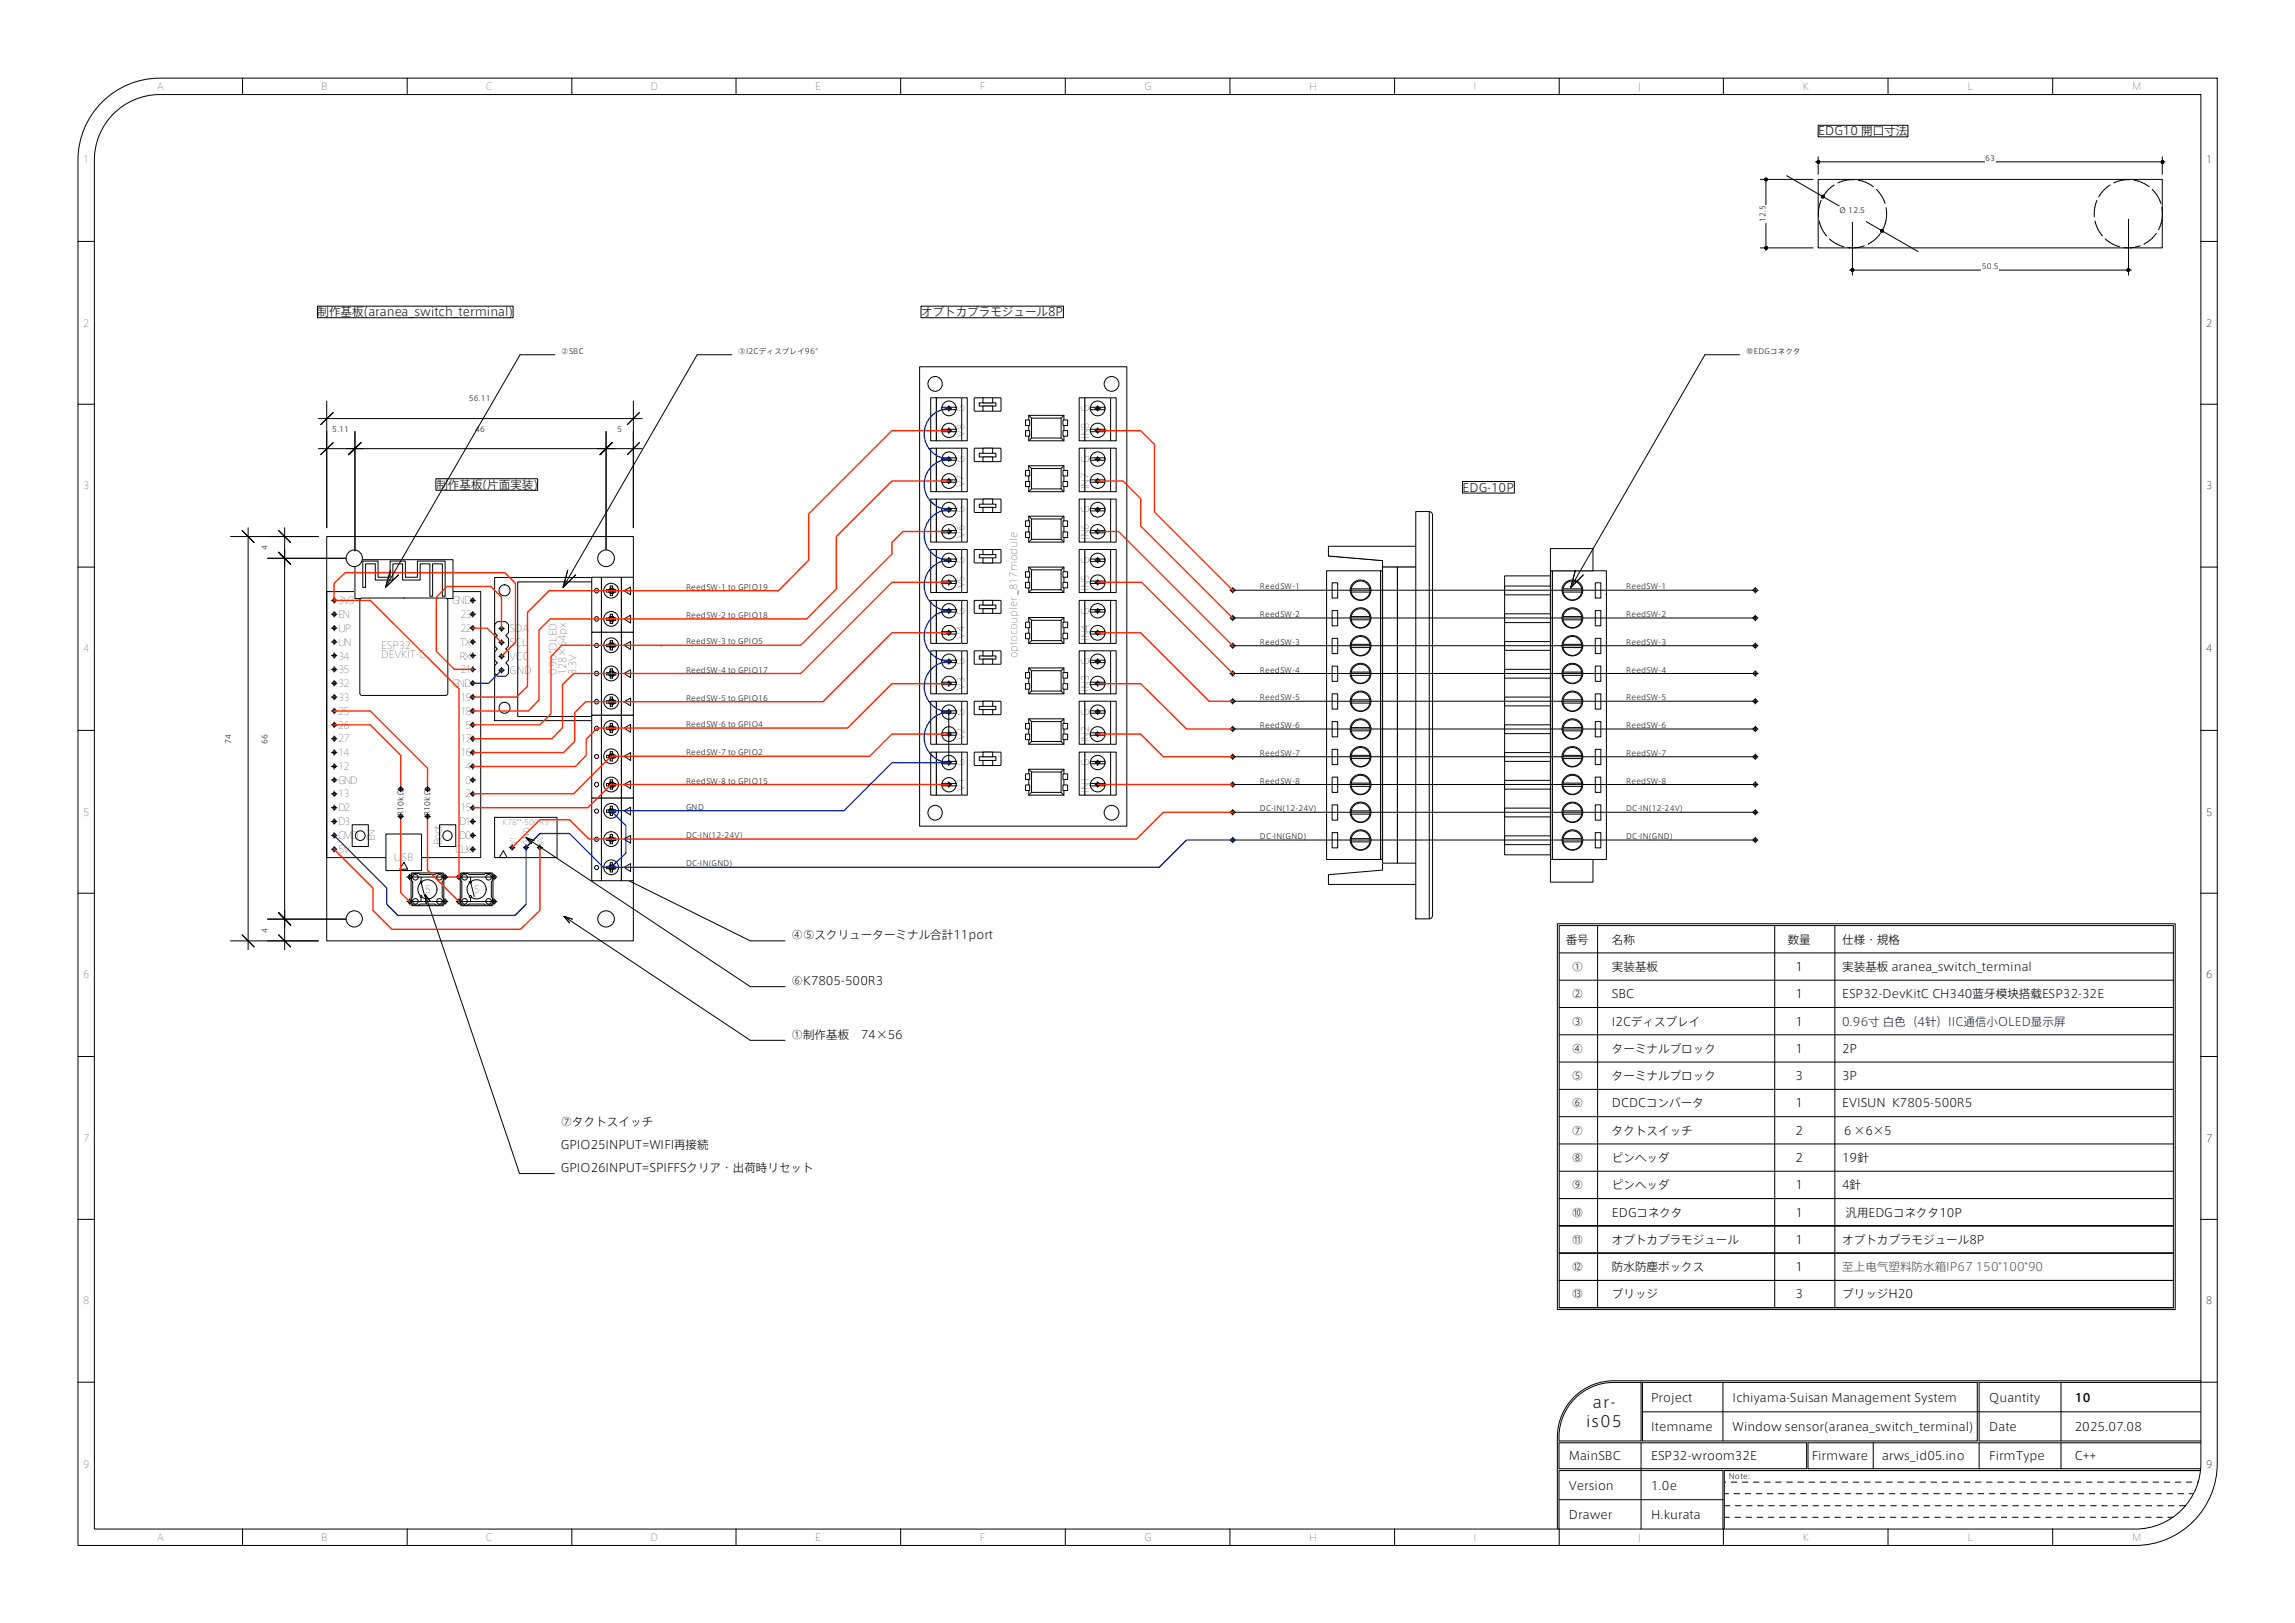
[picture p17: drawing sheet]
<svg xmlns="http://www.w3.org/2000/svg" width="420mm" height="297mm" viewBox="0 0 420 297" stroke-linecap="round" stroke-linejoin="round" font-family="sans-serif">
<defs><g id="words">
<g font-size="2.8">
<text x="291.6" y="257.7">ar-</text>
<text x="290.4" y="261.2">is05</text>
</g>
<g font-size="2.1">
<text x="332.9" y="24.8">EDG10 開口寸法</text>
<text x="58.1" y="57.9">制作基板(aranea_switch_terminal)</text>
<text x="168.6" y="57.9">オプトカプラモジュール8P</text>
<text x="79.9" y="89.5">制作基板(片面実装)</text>
<text x="267.8" y="90">EDG-10P</text>
<text x="144.9" y="171.9">④⑤スクリューターミナル合計11port</text>
<text x="286.6" y="172.7">番号</text>
<text x="295.1" y="172.7">名称</text>
<text x="327.3" y="172.7">数量</text>
<text x="337.3" y="172.7">仕様・規格</text>
<text x="287.7" y="177.7">①</text>
<text x="295.1" y="177.7">実装基板</text>
<text x="328.7" y="177.7">1</text>
<text x="337.3" y="177.7">実装基板 aranea_switch_terminal</text>
<text x="144.9" y="180.3">⑥K7805-500R3</text>
<text x="287.7" y="182.7">②</text>
<text x="295.1" y="182.7">SBC</text>
<text x="328.7" y="182.7">1</text>
<text x="144.9" y="190.1">①制作基板</text>
<text x="157.6" y="190.1">74×56</text>
<text x="287.7" y="187.7">③</text>
<text x="295.1" y="187.7">I2Cディスプレイ</text>
<text x="328.7" y="187.7">1</text>
<text x="287.7" y="192.7">④</text>
<text x="287.7" y="197.7">⑤</text>
<text x="295.1" y="192.7">ターミナルブロック</text>
<text x="295.1" y="197.7">ターミナルブロック</text>
<text x="328.7" y="192.7">1</text>
<text x="328.7" y="197.7">3</text>
<text x="337.3" y="192.7">2P</text>
<text x="337.3" y="197.7">3P</text>
<text x="287.7" y="202.7">⑥</text>
<text x="295.1" y="202.7">DCDCコンバータ</text>
<text x="328.7" y="202.7">1</text>
<text x="337.3" y="202.7">EVISUN K7805-500R5</text>
<text x="102.7" y="206.1">⑦タクトスイッチ</text>
<text x="287.7" y="207.7">⑦</text>
<text x="295.1" y="207.7">タクトスイッチ</text>
<text x="328.7" y="207.7">2</text>
<text x="337.3" y="207.7">６×6×5</text>
<text x="102.7" y="210.3">GPIO25INPUT=WIFI再接続</text>
<text x="102.7" y="214.5">GPIO26INPUT=SPIFFSクリア・出荷時リセット</text>
<text x="287.7" y="212.7">⑧</text>
<text x="295.1" y="212.7">ピンヘッダ</text>
<text x="328.7" y="212.7">2</text>
<text x="337.3" y="212.7">19針</text>
<text x="287.7" y="217.7">⑨</text>
<text x="295.1" y="217.7">ピンヘッダ</text>
<text x="328.7" y="217.7">1</text>
<text x="337.3" y="217.7">4針</text>
<text x="287.7" y="222.7">⑩</text>
<text x="287.7" y="227.7">⑪</text>
<text x="295.1" y="222.7">EDGコネクタ</text>
<text x="295.1" y="227.7">オプトカプラモジュール</text>
<text x="328.7" y="222.7">1</text>
<text x="328.7" y="227.7">1</text>
<text x="337.3" y="227.7">オプトカプラモジュール8P</text>
<text x="337.9" y="222.7">汎用EDGコネクタ10P</text>
<text x="287.7" y="232.6">⑫</text>
<text x="295.1" y="232.6">防水防塵ボックス</text>
<text x="328.7" y="232.6">1</text>
<text x="287.7" y="237.6">⑬</text>
<text x="295.1" y="237.6">ブリッジ</text>
<text x="328.7" y="237.6">3</text>
<text x="337.3" y="237.6">ブリッジH20</text>
<text x="302.3" y="256.5">Project</text>
<text x="317.2" y="256.5">Ichiyama-Suisan Management System</text>
<text x="364.2" y="256.5">Quantity</text>
<text x="379.9" y="256.5">10</text>
<text x="302.3" y="261.9">Itemname</text>
<text x="317.2" y="261.9">Window sensor(aranea_switch_terminal)</text>
<text x="364.2" y="261.9">Date</text>
<text x="379.9" y="261.9">2025.07.08</text>
<text x="287.2" y="267.2">MainSBC</text>
<text x="302.3" y="267.2">ESP32-wroom32E</text>
<text x="331.7" y="267.2">Firmware</text>
<text x="344.6" y="267.2">arws_id05.ino</text>
<text x="364.2" y="267.2">FirmType</text>
<text x="379.9" y="267.2">C++</text>
<text x="287.2" y="272.6">Version</text>
<text x="302.3" y="272.6">1.0e</text>
<text x="287.2" y="277.9">Drawer</text>
<text x="302.3" y="277.9">H.kurata</text>
</g>
<text font-size="2.1" fill="#000115" x="337.3" y="182.7">ESP32-DevKitC CH340蓝牙模块搭载ESP32-32E</text>
<text font-size="2.1" fill="#15223b" x="337.3" y="187.7">0.96寸 白色（4针）IIC通信小OLED显示屏</text>
<g font-size="2.1" fill="#4c4c4c">
<text x="337.3" y="232.6">至上电气塑料防水箱IP67</text>
<text x="361.7" y="232.6">150*100*90</text>
</g>
<g font-size="1.8">
<text x="28.7" y="16.5">A</text>
<text x="58.8" y="16.5">B</text>
<text x="88.9" y="16.5">C</text>
<text x="119.1" y="16.5">D</text>
<text x="149.2" y="16.5">E</text>
<text x="179.4" y="16.5">F</text>
<text x="209.5" y="16.5">G</text>
<text x="239.6" y="16.5">H</text>
<text x="269.8" y="16.5">I</text>
<text x="299.9" y="16.5">J</text>
<text x="330.1" y="16.5">K</text>
<text x="360.2" y="16.5">L</text>
<text x="390.4" y="16.5">M</text>
<text x="15.2" y="29.9">1</text>
<text x="403.9" y="29.9">1</text>
<text x="15.2" y="59.8">2</text>
<text x="403.9" y="59.8">2</text>
<text x="176.6" y="75.4" transform="rotate(-90 176.6 75.4)">G</text>
<text x="199.3" y="75.4" transform="rotate(-90 199.3 75.4)">G</text>
<text x="176.6" y="79.9" transform="rotate(-90 176.6 79.9)">V8</text>
<text x="199.3" y="80.3" transform="rotate(-90 199.3 80.3)">IN8</text>
<text x="15.2" y="89.6">3</text>
<text x="176.6" y="89.1" transform="rotate(-90 176.6 89.1)">V7</text>
<text x="176.6" y="84.7" transform="rotate(-90 176.6 84.7)">G</text>
<text x="199.3" y="89.6" transform="rotate(-90 199.3 89.6)">IN7</text>
<text x="199.3" y="84.7" transform="rotate(-90 199.3 84.7)">G</text>
<text x="403.9" y="89.6">3</text>
<text x="176.6" y="94" transform="rotate(-90 176.6 94)">G</text>
<text x="199.3" y="94" transform="rotate(-90 199.3 94)">G</text>
<text x="176.6" y="98.5" transform="rotate(-90 176.6 98.5)">V6</text>
<text x="199.3" y="98.8" transform="rotate(-90 199.3 98.8)">IN6</text>
<text x="176.6" y="107.7" transform="rotate(-90 176.6 107.7)">V5</text>
<text x="176.6" y="103.2" transform="rotate(-90 176.6 103.2)">G</text>
<text x="199.3" y="103.2" transform="rotate(-90 199.3 103.2)">G</text>
<text x="61.9" y="113.1">EN</text>
<text x="61.9" y="110.6">3V3</text>
<text x="82.8" y="110.6">GND</text>
<text x="84.3" y="113.1">23</text>
<text x="176.6" y="112.5" transform="rotate(-90 176.6 112.5)">G</text>
<text x="199.3" y="112.5" transform="rotate(-90 199.3 112.5)">G</text>
<text x="199.3" y="108.1" transform="rotate(-90 199.3 108.1)">IN5</text>
<text x="15.2" y="119.4">4</text>
<text x="61.9" y="118.2">UN</text>
<text x="61.9" y="115.6">UP</text>
<text x="69.8" y="118.7">ESP32</text>
<text x="84.2" y="118.2">TX</text>
<text x="84.3" y="115.6">22</text>
<text x="93.3" y="115.7">SDA</text>
<text x="93.3" y="118.3">SCL</text>
<text x="176.6" y="116.9" transform="rotate(-90 176.6 116.9)">V4</text>
<text x="199.3" y="117.3" transform="rotate(-90 199.3 117.3)">IN4</text>
<text x="403.9" y="119.4">4</text>
<text x="61.9" y="125.7">32</text>
<text x="61.9" y="123.2">35</text>
<text x="61.9" y="120.7">34</text>
<text x="69.8" y="120.5">DEVKIT-C</text>
<text x="82.8" y="125.7">GND</text>
<text x="84.1" y="120.7">RX</text>
<text x="84.3" y="123.2">21</text>
<text x="93.3" y="120.8">VCC</text>
<text x="93.3" y="123.3">GND</text>
<text x="101.9" y="123.6" transform="rotate(-90 101.9 123.6)">0.96&quot;OLED</text>
<text x="103.7" y="123.6" transform="rotate(-90 103.7 123.6)">128×64px</text>
<text x="105.5" y="123.6" transform="rotate(-90 105.5 123.6)">3.3V</text>
<text x="176.6" y="121.7" transform="rotate(-90 176.6 121.7)">G</text>
<text x="186.2" y="120.5" transform="rotate(-90 186.2 120.5)">optocoupler _817module</text>
<text x="199.3" y="121.7" transform="rotate(-90 199.3 121.7)">G</text>
<text x="61.9" y="130.8">25</text>
<text x="61.9" y="128.3">33</text>
<text x="84.3" y="130.8">18</text>
<text x="84.3" y="128.3">19</text>
<text x="176.6" y="131" transform="rotate(-90 176.6 131)">G</text>
<text x="176.6" y="126.2" transform="rotate(-90 176.6 126.2)">V3</text>
<text x="199.3" y="131" transform="rotate(-90 199.3 131)">G</text>
<text x="199.3" y="126.6" transform="rotate(-90 199.3 126.6)">IN3</text>
<text x="61.9" y="135.9">27</text>
<text x="61.9" y="133.3">26</text>
<text x="84.3" y="135.9">17</text>
<text x="85.1" y="133.3">5</text>
<text x="176.6" y="135.5" transform="rotate(-90 176.6 135.5)">V2</text>
<text x="199.3" y="135.9" transform="rotate(-90 199.3 135.9)">IN2</text>
<text x="61.9" y="143.4">GND</text>
<text x="61.9" y="141">12</text>
<text x="61.9" y="138.4">14</text>
<text x="84.3" y="138.4">16</text>
<text x="85.1" y="143.4">0</text>
<text x="85.1" y="141">4</text>
<text x="176.6" y="140.3" transform="rotate(-90 176.6 140.3)">G</text>
<text x="199.3" y="140.3" transform="rotate(-90 199.3 140.3)">G</text>
<text x="15.2" y="149.3">5</text>
<text x="61.9" y="148.5">D2</text>
<text x="61.9" y="146">13</text>
<text x="84.3" y="148.5">15</text>
<text x="85.1" y="146">2</text>
<text x="176.6" y="144.7" transform="rotate(-90 176.6 144.7)">V1</text>
<text x="199.3" y="145.1" transform="rotate(-90 199.3 145.1)">IN1</text>
<text x="403.9" y="149.3">5</text>
<text x="61.9" y="153.6">CMD</text>
<text x="61.9" y="151">D3</text>
<text x="68.6" y="153.9" transform="rotate(-90 68.6 153.9)">EN</text>
<text x="80.8" y="154.7" transform="rotate(-90 80.8 154.7)">Boot</text>
<text x="84" y="153.6">D0</text>
<text x="84" y="151">D1</text>
<text x="61.9" y="156.1">5V</text>
<text x="72.1" y="157.6">U</text>
<text x="73.5" y="157.6">SB</text>
<text x="83.4" y="156.1">CLK</text>
<text x="77.8" y="163.4">5</text>
<text x="86.7" y="163.4">5</text>
<text x="15.2" y="179.1">6</text>
<text x="403.9" y="179.1">6</text>
<text x="15.2" y="208.9">7</text>
<text x="403.9" y="208.9">7</text>
<text x="15.2" y="238.7">8</text>
<text x="403.9" y="238.7">8</text>
<text x="15.2" y="268.6">9</text>
<text x="403.9" y="268.6">9</text>
<text x="28.7" y="282">A</text>
<text x="58.8" y="282">B</text>
<text x="88.9" y="282">C</text>
<text x="119.1" y="282">D</text>
<text x="149.2" y="282">E</text>
<text x="179.4" y="282">F</text>
<text x="209.5" y="282">G</text>
<text x="239.6" y="282">H</text>
<text x="269.8" y="282">I</text>
<text x="299.9" y="282">J</text>
<text x="330.1" y="282">K</text>
<text x="360.2" y="282">L</text>
<text x="390.4" y="282">M</text>
</g>
<g font-size="1.4">
<text x="363.4" y="29.4">63</text>
<text x="323.2" y="40.7" transform="rotate(-90 323.2 40.7)">12.5</text>
<text x="336.8" y="38.9">Ø 12.5</text>
<text x="362.8" y="49.3">50.5</text>
<text x="102.7" y="64.8">②SBC</text>
<text x="135.2" y="64.8">③I2Cディスプレイ96&quot;</text>
<text x="319.7" y="64.8">⑩EDGコネクタ</text>
<text x="85.8" y="73.5">56.11</text>
<text x="60.8" y="79">5.11</text>
<text x="87" y="79">46</text>
<text x="113" y="79">5</text>
<text x="49" y="100.7" transform="rotate(-90 49 100.7)">4</text>
<text x="125.6" y="107.9">ReedSW-1 to GPIO19</text>
<text x="230.7" y="107.9">ReedSW-1</text>
<text x="297.7" y="107.9">ReedSW-1</text>
<text x="125.6" y="113.1">ReedSW-2 to GPIO18</text>
<text x="230.7" y="112.9">ReedSW-2</text>
<text x="297.7" y="112.9">ReedSW-2</text>
<text x="125.6" y="117.9">ReedSW-3 to GPIO5</text>
<text x="230.7" y="118">ReedSW-3</text>
<text x="297.7" y="118">ReedSW-3</text>
<text x="125.6" y="123.1">ReedSW-4 to GPIO17</text>
<text x="230.7" y="123.1">ReedSW-4</text>
<text x="297.7" y="123.1">ReedSW-4</text>
<text x="125.6" y="128.3">ReedSW-5 to GPIO16</text>
<text x="230.7" y="128.2">ReedSW-5</text>
<text x="297.7" y="128.2">ReedSW-5</text>
<text x="42.3" y="136.1" transform="rotate(-90 42.3 136.1)">74</text>
<text x="49" y="136.1" transform="rotate(-90 49 136.1)">66</text>
<text x="125.6" y="133.1">ReedSW-6 to GPIO4</text>
<text x="230.7" y="133.3">ReedSW-6</text>
<text x="297.7" y="133.3">ReedSW-6</text>
<text x="125.6" y="143.4">ReedSW-8 to GPIO15</text>
<text x="125.6" y="138.2">ReedSW-7 to GPIO2</text>
<text x="230.7" y="143.4">ReedSW-8</text>
<text x="230.7" y="138.3">ReedSW-7</text>
<text x="297.7" y="143.4">ReedSW-8</text>
<text x="297.7" y="138.3">ReedSW-7</text>
<text x="73.9" y="149.3" transform="rotate(-90 73.9 149.3)">R10kΩ</text>
<text x="78.8" y="149.3" transform="rotate(-90 78.8 149.3)">R10kΩ</text>
<text x="125.6" y="148.2">GND</text>
<text x="230.7" y="148.5">DC-IN(12-24V)</text>
<text x="297.7" y="148.5">DC-IN(12-24V)</text>
<text x="92" y="150.9">K78**-500R3</text>
<text x="94.4" y="154.6" transform="rotate(-90 94.4 154.6)">VI</text>
<text x="96.9" y="154.6" transform="rotate(-90 96.9 154.6)">GND</text>
<text x="99.4" y="154.6" transform="rotate(-90 99.4 154.6)">VO</text>
<text x="125.6" y="153.4">DC-IN(12-24V)</text>
<text x="230.7" y="153.6">DC-IN(GND)</text>
<text x="297.7" y="153.6">DC-IN(GND)</text>
<text x="125.6" y="158.6">DC-IN(GND)</text>
<text x="49" y="170.7" transform="rotate(-90 49 170.7)">4</text>
<text x="316.5" y="270.7">Note:</text>
</g>
</g></defs>
<path d="M59.8 108.3h28.2v48.7h-28.2z" fill="none" stroke="#000" stroke-width=".18"/>
<path d="M64.5 150.9h2.9v4h-2.9z" fill="#fff"/>
<path d="M64.5 150.9h2.9v4h-2.9z" fill="none" stroke="#000" stroke-width=".18"/>
<circle cx="66" cy="152.9" r=".89" fill="#fff"/>
<circle cx="66" cy="152.9" r=".89" fill="none" stroke="#000" stroke-width=".18"/>
<path d="M80.5 150.9h2.9v4h-2.9z" fill="#fff"/>
<path d="M80.5 150.9h2.9v4h-2.9z" fill="none" stroke="#000" stroke-width=".18"/>
<circle cx="81.9" cy="152.9" r=".86" fill="#fff"/>
<g fill="none" stroke="#000" stroke-width=".18">
<path d="M60.7 117.5h1M60.7 120h1M60.7 109.9h1M60.7 112.4h1M60.7 115h1M61.2 109.4v1M61.2 111.9v1M61.2 114.5v1M61.2 117v1M61.2 119.5v1M86.1 117.5h1M86.1 120h1"/>
<path d="M86.1 109.9h1M86.1 112.4h1M86.1 115h1M86.6 109.4v1M86.6 111.9v1M86.6 114.5v1M86.6 117v1M86.6 119.5v1M60.7 137.7h1M60.7 127.6h1M60.7 130.1h1M60.7 132.7h1"/>
<path d="M60.7 135.2h1M60.7 122.5h1M60.7 125h1M61.2 122v1M61.2 124.5v1M61.2 127.1v1M61.2 129.6v1M61.2 132.2v1M61.2 134.7v1M61.2 137.2v1M61.2 139.8v1M86.1 137.7h1"/>
<path d="M86.1 127.6h1M86.1 130.1h1M86.1 132.7h1M86.1 135.2h1M86.1 122.5h1M86.1 125h1M86.6 122v1M86.6 124.5v1M86.6 127.1v1M86.6 129.6v1M86.6 132.2v1M86.6 134.7v1"/>
<path d="M86.6 137.2v1M86.6 139.8v1M60.7 147.8h1M60.7 150.4h1M60.7 152.9h1M60.7 155.4h1M60.7 140.3h1M60.7 142.7h1M60.7 145.3h1M61.2 142.2v1M61.2 144.8v1M61.2 147.3v1"/>
<path d="M61.2 149.8v1.1M61.2 152.4v1M61.2 154.9v1M86.1 147.8h1M86.1 150.4h1M86.1 152.9h1M86.1 155.4h1M86.1 140.3h1M86.1 142.7h1M86.1 145.3h1M86.6 142.2v1M86.6 144.8v1"/>
<path d="M86.6 147.3v1M86.6 149.8v1.1M86.6 152.4v1M86.6 154.9v1"/>
<circle cx="61.2" cy="112.4" r=".32"/>
<circle cx="61.2" cy="109.9" r=".32"/>
<circle cx="61.2" cy="114.9" r=".3"/>
<circle cx="61.2" cy="117.5" r=".3"/>
<circle cx="86.5" cy="112.4" r=".32"/>
<circle cx="86.5" cy="109.9" r=".32"/>
<circle cx="86.5" cy="117.5" r=".3"/>
<circle cx="86.5" cy="114.9" r=".3"/>
<circle cx="61.2" cy="132.7" r=".32"/>
<circle cx="61.2" cy="135.2" r=".32"/>
<circle cx="61.2" cy="127.6" r=".32"/>
<circle cx="61.2" cy="130.1" r=".32"/>
<circle cx="61.2" cy="125" r=".32"/>
<circle cx="61.2" cy="120" r=".3"/>
<circle cx="61.2" cy="122.5" r=".3"/>
<circle cx="61.2" cy="137.7" r=".3"/>
<circle cx="86.5" cy="135.2" r=".32"/>
<circle cx="86.5" cy="127.6" r=".32"/>
<circle cx="86.5" cy="125" r=".32"/>
<circle cx="86.5" cy="132.7" r=".32"/>
<circle cx="86.5" cy="130.1" r=".32"/>
<circle cx="86.5" cy="120" r=".3"/>
<circle cx="86.5" cy="137.7" r=".3"/>
<circle cx="86.5" cy="122.5" r=".3"/>
<circle cx="61.2" cy="150.4" r=".32"/>
<circle cx="61.2" cy="152.9" r=".32"/>
<circle cx="61.2" cy="155.4" r=".32"/>
<circle cx="61.2" cy="140.2" r=".3"/>
<circle cx="61.2" cy="147.9" r=".3"/>
<circle cx="61.2" cy="142.8" r=".3"/>
<circle cx="61.2" cy="145.3" r=".3"/>
<circle cx="81.9" cy="152.9" r=".86"/>
<circle cx="86.5" cy="150.4" r=".32"/>
<circle cx="86.5" cy="152.9" r=".32"/>
<circle cx="86.5" cy="155.4" r=".32"/>
<circle cx="86.5" cy="147.9" r=".3"/>
<circle cx="86.5" cy="140.2" r=".3"/>
<circle cx="86.5" cy="145.3" r=".3"/>
<circle cx="86.5" cy="142.8" r=".3"/>
</g>
<path d="M70.7 152.6h6.5v6.7h-6.5z" fill="#fff"/>
<path d="M70.7 152.6h6.5v6.7h-6.5z" fill="none" stroke="#000" stroke-width=".18"/>
<path d="M65 102.4h17.9v7.1h-17.9z" fill="#fff"/>
<path d="M65 102.4h17.9v7.1h-17.9z" fill="none" stroke="#000" stroke-width=".18"/>
<path d="M65.9 109.6l.4-.2h15.3l.3 .2 .1 17.3-.2 .3-15.5 .1-.4-.2z" fill="#fff"/>
<path d="M65.9 109.6l.4-.2h15.3l.3 .2 .1 17.3-.2 .3-15.5 .1-.4-.2z" fill="none" stroke="#000" stroke-width=".18"/>
<path d="M73.9 157.8l.7 1.3h-1.4z" fill="#fff"/>
<path d="M74 157.8l.6 1.3h-1.4z" fill="none" stroke="#000" stroke-width=".18"/>
<path d="M66.4 102.7h2.8v2.9h2.2v-2.9h2.8v2.9h2.2v-2.9h5.1v6.4h-.5v-5.9h-1.8v5.9h-.5v-5.9h-1.8v2.9h-3.2v-2.9h-1.8v2.9h-3.2v-2.9h-1.8v4.3h-.5z" fill="#fff"/>
<path d="M66.4 102.7h2.8v2.9h2.2v-2.9h2.8v2.9h2.2v-2.9h5.1v6.4h-.5v-5.9h-1.8v5.9h-.5v-5.9h-1.8v3h-3.2v-3h-1.8v3h-3.2v-3h-1.8v4.3h-.5z" fill="none" stroke="#000" stroke-width=".18"/>
<path d="M90.6 105.7v26.2h25.4v-5.3a1.94 1.94 0 0 1-2.4-1l-.1-13.1a1.5 1.5 0 0 1 1.5-1.5h1v-5.3zM91.4 129.5a1.01 1.01 0 0 1 2 0 1.01 1.01 0 0 1-2 0zM113.1 108a1.01 1.01 0 0 1 2 0 1.01 1.01 0 0 1-2 0zM113.1 129.5a1.01 1.01 0 0 1 2 0 1.01 1.01 0 0 1-2 0zM91.4 108a1.01 1.01 0 0 1 2 0 1.01 1.01 0 0 1-2 0z" fill="#fff"/>
<g fill="none" stroke="#000" stroke-width=".18">
<path d="M90.6 105.7h25.4v5.3a1.94 1.94 0 0 0-2.4 1l-.1 13.1a1.5 1.5 0 0 0 1.5 1.5h1v5.3h-25.4z"/>
<circle cx="92.4" cy="108" r="1.01"/>
<circle cx="114.1" cy="108" r="1.01"/>
<circle cx="92.4" cy="129.5" r="1.01"/>
<circle cx="114.1" cy="129.5" r="1.01"/>
</g>
<path d="M94.8 106.5h16.6v24.6h-16.6z" fill="#fff"/>
<g fill="none" stroke="#000" stroke-width=".18">
<path d="M59.8 98.2h56.2v74h-56.2zM90.6 114.3l.5-.5h1.5l.5 .5v1.5l-.5 .5 .5 .5v1.5l-.5 .5 .5 .5v1.5l-.5 .5 .5 .5v1.5l-.5 .5h-1.5l-.5-.5v-1.5l.5-.5-.5-.5v-1.5l.5-.5-.5-.5v-1.5l.5-.5-.5-.5zM91.3 115h1M91.3 117.6h1M91.8 114.5v1.1M91.8 117.1v1M91.8 119.6v1M94.8 106.5h16.6v24.6h-16.6zM91.3 120.1h1M91.3 122.7h1M91.8 122.2v1"/>
<circle cx="91.8" cy="115" r=".34"/>
<circle cx="91.8" cy="117.6" r=".34"/>
<circle cx="91.8" cy="120.1" r=".34"/>
<circle cx="91.8" cy="122.7" r=".34"/>
</g>
<circle cx="111" cy="102.2" r="1.52" fill="#fff"/>
<circle cx="111" cy="102.2" r="1.52" fill="none" stroke="#000" stroke-width=".18"/>
<circle cx="64.8" cy="102.2" r="1.5" fill="#fff"/>
<circle cx="64.8" cy="102.2" r="1.5" fill="none" stroke="#000" stroke-width=".18"/>
<path d="M91.8 122.7l-2.3 2.3h-2.9" fill="none" stroke="#0433ff" stroke-width=".25"/>
<circle cx="111" cy="168.2" r="1.5" fill="#fff"/>
<circle cx="111" cy="168.2" r="1.5" fill="none" stroke="#000" stroke-width=".18"/>
<circle cx="64.9" cy="168.2" r="1.48" fill="#fff"/>
<circle cx="64.9" cy="168.2" r="1.48" fill="none" stroke="#000" stroke-width=".18"/>
<path d="M90.6 149.6h11.4v7.4h-11.4z" fill="#fff"/>
<g fill="none" stroke="#000" stroke-width=".18">
<path d="M90.6 149.6h11.4v7.4h-11.4zM93.3 155.1h1M93.8 154.6v1M95.8 155.1h1M96.3 154.6v1M98.3 155.1h1.1M98.8 154.6v1"/>
<circle cx="93.8" cy="155.1" r=".32"/>
<circle cx="96.3" cy="155.1" r=".32"/>
<circle cx="98.8" cy="155.1" r=".3"/>
</g>
<path d="M92.1 155.7l.7 1.2h-1.4z" fill="#fff"/>
<path d="M92.2 155.7l.6 1.3h-1.4zM113.8 160.2h2.2" fill="none" stroke="#000" stroke-width=".18"/>
<path d="M109.8 160.2h4" fill="none" stroke="#ff2600" stroke-width=".25"/>
<path d="M84.3 159.8h5.9v5.9h-5.9z" fill="#fff"/>
<path d="M84.3 159.8h5.9v5.9h-5.9z" fill="none" stroke="#000" stroke-width=".18"/>
<path d="M84.6 159.9l-.2 .5v.8l.2 .2v2.8l-.2 .2v1l.5 .3h.8l.2-.2h2.8l.2 .2 1-.1 .3-.4v-.8l-.2-.2v-2.8l.2-.2-.1-1.1-.4-.2h-.8l-.2 .2h-2.8l-.2-.2zM84.5 165a.55 .55 0 0 1 1.1 0 .55 .55 0 0 1-1.1 0zM85.5 162.8a1.75 1.75 0 0 1 3.5 0 1.75 1.75 0 0 1-3.5 0zM88.9 160.6a.55 .55 0 0 1 1.1 0 .55 .55 0 0 1-1.1 0zM88.9 165a.55 .55 0 0 1 1.1 0 .55 .55 0 0 1-1.1 0zM84.5 160.6a.55 .55 0 0 1 1.1 0 .55 .55 0 0 1-1.1 0z" fill="#fff"/>
<g fill="none" stroke="#000" stroke-width=".18">
<path d="M83.5 165h7.5M83.5 160.5h7.5M84 160v1M84 164.5v1M84.4 160.1l.5-.2h.8l.2 .2h2.8l.2-.2h1l.3 .5v.8l-.2 .2v2.8l.2 .2-.1 1-.4 .3h-.8l-.2-.2h-2.8l-.2 .2-1.1-.1-.2-.4v-.8l.2-.2v-2.8l-.2-.2zM86.1 160.5v1.1M86.1 163.9v1.1M90.5 160v1M90.5 164.5v1"/>
<circle cx="84" cy="165" r=".32"/>
<circle cx="84" cy="160.5" r=".32"/>
<circle cx="85.1" cy="165" r=".5"/>
<circle cx="85.1" cy="160.6" r=".5"/>
<circle cx="87.3" cy="162.8" r="1.75"/>
<circle cx="89.5" cy="165" r=".5"/>
<circle cx="89.5" cy="160.6" r=".5"/>
<circle cx="90.5" cy="165" r=".32"/>
<circle cx="90.5" cy="160.5" r=".32"/>
</g>
<path d="M86 161.3h.3v.3h-.3z" fill="#fff"/>
<path d="M86 161.3h.3v.3h-.3z" fill="none" stroke="#000" stroke-width=".18"/>
<path d="M86 164h.3v.2h-.3z" fill="#fff"/>
<path d="M86 164h.3v.2h-.3zM86.1 161.4l.7 2.7" fill="none" stroke="#000" stroke-width=".18"/>
<path d="M67.8 109.9l16.2 16.2v34.4h-2.5" fill="none" stroke="#ff2600" stroke-width=".25"/>
<path d="M75.3 159.8h5.9v5.9h-5.9z" fill="#fff"/>
<path d="M75.3 159.8h5.9v5.9h-5.9z" fill="none" stroke="#000" stroke-width=".18"/>
<path d="M75.6 159.9l-.2 .5v.8l.2 .2v2.8l-.2 .2v1l.5 .3h.8l.2-.2h2.8l.2 .2 1-.1 .3-.4v-.8l-.2-.2v-2.8l.2-.2-.1-1.1-.4-.2h-.8l-.2 .2h-2.8l-.2-.2zM75.5 165a.55 .55 0 0 1 1.1 0 .55 .55 0 0 1-1.1 0zM76.5 162.8a1.75 1.75 0 0 1 3.5 0 1.75 1.75 0 0 1-3.5 0zM79.9 160.6a.55 .55 0 0 1 1.1 0 .55 .55 0 0 1-1.1 0zM79.9 165a.55 .55 0 0 1 1.1 0 .55 .55 0 0 1-1.1 0zM75.5 160.6a.55 .55 0 0 1 1.1 0 .55 .55 0 0 1-1.1 0z" fill="#fff"/>
<g fill="none" stroke="#000" stroke-width=".18">
<path d="M74.5 165h7.5M74.5 160.5h7.5M75 160v1M75 164.5v1M75.4 160.1l.5-.2h.8l.2 .2h2.8l.2-.2h1l.3 .5v.8l-.2 .2v2.8l.2 .2-.1 1-.4 .3h-.8l-.2-.2h-2.8l-.2 .2-1.1-.1-.2-.4v-.8l.2-.2v-2.8l-.2-.2zM77.1 160.5v1.1M77.1 163.9v1.1M81.5 160v1M81.5 164.5v1"/>
<circle cx="75" cy="160.5" r=".32"/>
<circle cx="75" cy="165" r=".32"/>
<circle cx="76.1" cy="165" r=".5"/>
<circle cx="76.1" cy="160.6" r=".5"/>
<circle cx="78.3" cy="162.8" r="1.75"/>
<circle cx="80.5" cy="165" r=".5"/>
<circle cx="80.5" cy="160.6" r=".5"/>
<circle cx="81.5" cy="160.5" r=".34"/>
<circle cx="81.5" cy="165" r=".34"/>
</g>
<circle cx="77.1" cy="161.4" r=".17" fill="#fff"/>
<circle cx="77.1" cy="161.4" r=".17" fill="none" stroke="#000" stroke-width=".18"/>
<circle cx="77.1" cy="164.1" r=".17" fill="#fff"/>
<g fill="none" stroke="#000" stroke-width=".18">
<path d="M42.2 98.2h16.1M44.3 97.1l2.2 2.2M45.4 96.6v77.2M79.8 87.6h18.6v2.1h-18.6zM72.9 149.4h1M72.9 144.4h1M73.4 143.9v1M73.4 148.9v1M77.8 149.4h1M77.8 144.4h1M78.3 143.9v1M78.3 148.9v1"/>
<path d="M42.2 172.2h16.1M44.3 171.1l2.2 2.2M77.1 161.4l.7 2.7"/>
<circle cx="73.4" cy="144.4" r=".34"/>
<circle cx="73.4" cy="149.4" r=".34"/>
<circle cx="78.3" cy="149.4" r=".34"/>
<circle cx="78.3" cy="144.4" r=".34"/>
<circle cx="77.1" cy="164.1" r=".17"/>
</g>
<path d="M67.8 130.1l10.5 10.5v3.8M67.8 132.7l5.6 5.5v6.2M73.4 149.4v14l1.6 1.6M78.3 149.4v9.8l5.7 5.8" fill="none" stroke="#ff2600" stroke-width=".25"/>
<path d="M44.3 97.1l2.2 2.2M44.3 171.1l2.2 2.2" fill="none" stroke="#000" stroke-width=".2"/>
<path d="M41 134.2h2.8v1.9h-2.8z" fill="#fff"/>
<path d="M58.3 76.6h59.3M59.8 73.4v23.2M61 75.5l-2.3 2.2M116 73.4v23.2M117.1 75.5l-2.2 2.2" fill="none" stroke="#000" stroke-width=".18"/>
<path d="M61 75.5l-2.3 2.2M117.1 75.5l-2.2 2.2" fill="none" stroke="#000" stroke-width=".2"/>
<path d="M85.8 72.2h4.1v2.8h-4.1z" fill="#fff"/>
<path d="M49 98.2h9.3M51 97.1l2.2 2.2M52.1 96.6v7.2M49 102.2h14.3M51 101.1l2.2 2.2" fill="none" stroke="#000" stroke-width=".18"/>
<path d="M51 97.1l2.2 2.2M51 101.1l2.2 2.2" fill="none" stroke="#000" stroke-width=".2"/>
<path d="M47.7 99.7h2.8v.9h-2.8z" fill="#fff"/>
<path d="M49 102.2h14.3M51 101.1l2.2 2.2M52.1 100.6v69.1M49 168.2h14.3M51 167l2.2 2.3" fill="none" stroke="#000" stroke-width=".18"/>
<path d="M51 101.1l2.2 2.2M51 167l2.2 2.3" fill="none" stroke="#000" stroke-width=".2"/>
<path d="M47.7 134.2h2.8v1.9h-2.8z" fill="#fff"/>
<path d="M49 168.2h14.3M49 172.2h9.3M51 167l2.2 2.3M51 171.1l2.2 2.2M52.1 166.6v7.2" fill="none" stroke="#000" stroke-width=".18"/>
<path d="M51 167l2.2 2.3M51 171.1l2.2 2.2" fill="none" stroke="#000" stroke-width=".2"/>
<path d="M47.7 169.7h2.8v1h-2.8z" fill="#fff"/>
<path d="M59.8 79v17.6M65 79v21.8M58.3 82.1h8.2M61 81l-2.3 2.2M66.1 81l-2.3 2.2" fill="none" stroke="#000" stroke-width=".18"/>
<path d="M61 81l-2.3 2.2M66.1 81l-2.3 2.2" fill="none" stroke="#000" stroke-width=".2"/>
<path d="M60.8 77.7h3.1v2.8h-3.1z" fill="#fff"/>
<path d="M65 79v21.8M111 79v21.6M63.4 82.1h49.2M66.1 81l-2.3 2.2M112.1 81l-2.2 2.2" fill="none" stroke="#000" stroke-width=".18"/>
<path d="M66.1 81l-2.3 2.2M112.1 81l-2.2 2.2" fill="none" stroke="#000" stroke-width=".2"/>
<path d="M87 77.7h1.8v2.8h-1.8z" fill="#fff"/>
<path d="M111 79v21.6M116 79v17.6M109.3 82.1h8.3M112.1 81l-2.2 2.2M117.1 81l-2.2 2.2" fill="none" stroke="#000" stroke-width=".18"/>
<path d="M112.1 81l-2.2 2.2M117.1 81l-2.2 2.2" fill="none" stroke="#000" stroke-width=".2"/>
<path d="M113 77.7h.9v2.8h-.9z" fill="#fff"/>
<path d="M77.9 163.7l17.2 51.1h6.4M78.8 165l-.9-1.3 .1 1.6" fill="none" stroke="#000" stroke-width=".18"/>
<path d="M102.7 204.2h46.6v12.7h-46.6z" fill="#fff"/>
<path d="M111.4 159.3l26 12.9h6.3M112.9 159.7l-1.5-.4 1.2 1" fill="none" stroke="#000" stroke-width=".18"/>
<path d="M144.9 170.1h37.3v4.2h-37.3z" fill="#fff"/>
<path d="M86.6 115h2.6l2.6 2.6" fill="none" stroke="#ff2600" stroke-width=".25"/>
<path d="M113.7 146h2.3v15.2h-2.3z" fill="#fff"/>
<path d="M113.7 146h2.3v15.2h-2.3z" fill="none" stroke="#000" stroke-width=".18"/>
<path d="M108.3 146h1.8v15.2h-1.8z" fill="#fff"/>
<path d="M108.3 146h1.8v15.2h-1.8z" fill="none" stroke="#000" stroke-width=".18"/>
<circle cx="109.2" cy="158.8" r=".38" fill="#fff"/>
<circle cx="109.2" cy="158.8" r=".38" fill="none" stroke="#000" stroke-width=".18"/>
<path d="M110.1 146h3.6v15.2h-3.6z" fill="#fff"/>
<g fill="none" stroke="#000" stroke-width=".18">
<path d="M110.1 146h3.6v15.2h-3.6zM111.4 158.7h1M111.5 159h.1M111.5 158.5h.1M111.5 159l.2 .2v.4h.4v-.4l.2-.2M111.5 158.5l-.5 .1v.4h.5M111.6 159.1h.1M111.7 158.3h.1M111.7 158.3v-.4h.4v.4M111.7 158.3l-.2 .2M111.9 158.2v1M112.1 158.3h.1"/>
<path d="M112.1 158.3l.2 .2M112.2 159.1h.1M112.3 158.5h.1M112.3 159h.1M112.3 158.5l.4 .1v.4h-.4"/>
<circle cx="111.9" cy="158.7" r="1.35"/>
<circle cx="111.9" cy="158.7" r=".32"/>
</g>
<circle cx="109.2" cy="148.4" r=".38" fill="#fff"/>
<circle cx="109.2" cy="148.4" r=".38" fill="none" stroke="#000" stroke-width=".18"/>
<circle cx="109.2" cy="153.6" r=".38" fill="#fff"/>
<g fill="none" stroke="#000" stroke-width=".18">
<path d="M111.4 153.6h1M111.4 148.4h1M111.5 153.8h.1M111.5 153.8h-.5v-.4h.5l.2-.2v-.5h.4v.5l.2 .2h.4v.4h-.4M111.5 153.8l.2 .2v.4h.4v-.4l.2-.2M111.7 147.6h.4v.5l.2 .1h.4v.5h-.4l-.2 .1v.5h-.4v-.5l-.2-.1h-.5v-.5h.5l.2-.1zM111.9 147.9v1M111.9 153.1v1M112.3 153.8h.1"/>
<circle cx="109.2" cy="153.6" r=".38"/>
<circle cx="111.9" cy="148.4" r="1.35"/>
<circle cx="111.9" cy="153.6" r="1.35"/>
<circle cx="111.9" cy="153.6" r=".3"/>
<circle cx="111.9" cy="148.4" r=".3"/>
</g>
<path d="M114.2 158.7l1.2-.7v1.5z" fill="#fff"/>
<path d="M114.3 158.7l1.1-.6v1.4z" fill="none" stroke="#000" stroke-width=".18"/>
<path d="M114.2 153.6l1.2-.7v1.4z" fill="#fff"/>
<path d="M114.3 153.6l1.1-.7v1.4z" fill="none" stroke="#000" stroke-width=".18"/>
<path d="M114.2 148.4l1.2-.7v1.4z" fill="#fff"/>
<path d="M114.3 148.4l1.1-.7v1.5z" fill="none" stroke="#000" stroke-width=".18"/>
<path d="M113.7 130.9h2.3v15.1h-2.3z" fill="#fff"/>
<path d="M113.7 130.9h2.3v15.1h-2.3z" fill="none" stroke="#000" stroke-width=".18"/>
<path d="M108.3 130.9h1.8v15.1h-1.8z" fill="#fff"/>
<path d="M108.3 130.9h1.8v15.1h-1.8z" fill="none" stroke="#000" stroke-width=".18"/>
<circle cx="109.2" cy="143.6" r=".4" fill="#fff"/>
<circle cx="109.2" cy="143.6" r=".4" fill="none" stroke="#000" stroke-width=".18"/>
<path d="M110.1 130.9h3.6v15.1h-3.6z" fill="#fff"/>
<g fill="none" stroke="#000" stroke-width=".18">
<path d="M110.1 130.9h3.6v15.1h-3.6zM111.4 143.6h1M111.5 143.8h.1M111.5 143.3h.1M111.5 143.8l.2 .2v.4h.4v-.4l.2-.2M111.5 143.3l-.5 .1v.4h.5M111.6 143.9h.1M111.7 144.1h.1M111.7 143.2h.1M111.7 143.2v-.5h.4v.5M111.7 143.2l-.2 .1M111.9 143.1v1"/>
<path d="M112.1 143.2h.1M112.1 144.1h.1M112.1 143.2l.2 .1M112.2 143.9h.1M112.3 143.3h.1M112.3 143.8h.1M112.3 143.3l.4 .1v.4h-.4"/>
<circle cx="111.9" cy="143.6" r="1.35"/>
<circle cx="111.9" cy="143.6" r=".32"/>
</g>
<circle cx="109.2" cy="133.3" r=".38" fill="#fff"/>
<circle cx="109.2" cy="133.3" r=".38" fill="none" stroke="#000" stroke-width=".18"/>
<circle cx="109.2" cy="138.5" r=".38" fill="#fff"/>
<g fill="none" stroke="#000" stroke-width=".18">
<path d="M111.4 138.4h1M111.4 133.3h1M111.5 133.5h.1M111.5 138.7h.1M111.5 138.2h.1M111.5 133.5h-.5v-.4h.5l.2-.2v-.5h.4v.5l.2 .2h.4v.4h-.4M111.5 133.5l.2 .2v.4h.4v-.4l.2-.2M111.5 138.7l.2 .1v.5h.4v-.5l.2-.1M111.5 138.2h-.5v.5h.5M111.6 138.8h.1M111.7 138h.1M111.7 138v-.4h.4v.4"/>
<path d="M111.7 138l-.2 .2M111.9 132.7v1.1M111.9 137.9v1M112.1 138h.1M112.1 138l.2 .2M112.2 138.8h.1M112.3 133.5h.1M112.3 138.2h.1M112.3 138.7h.1M112.3 138.2h.4v.5h-.4"/>
<circle cx="109.2" cy="138.5" r=".38"/>
<circle cx="111.9" cy="138.4" r="1.35"/>
<circle cx="111.9" cy="133.3" r="1.35"/>
<circle cx="111.9" cy="138.4" r=".32"/>
<circle cx="111.9" cy="133.3" r=".3"/>
</g>
<path d="M114.2 143.6l1.2-.7v1.4z" fill="#fff"/>
<path d="M114.3 143.6l1.1-.7v1.4z" fill="none" stroke="#000" stroke-width=".18"/>
<path d="M114.2 138.4l1.2-.7v1.5z" fill="#fff"/>
<path d="M114.3 138.4l1.1-.7v1.5z" fill="none" stroke="#000" stroke-width=".18"/>
<path d="M114.2 133.2l1.2-.6v1.4z" fill="#fff"/>
<path d="M114.3 133.3l1.1-.7v1.4z" fill="none" stroke="#000" stroke-width=".18"/>
<path d="M113.7 105.6h2.3v10.1h-2.3z" fill="#fff"/>
<path d="M113.7 105.6h2.3v10.1h-2.3z" fill="none" stroke="#000" stroke-width=".18"/>
<path d="M108.3 105.6h1.8v10.1h-1.8z" fill="#fff"/>
<path d="M108.3 105.6h1.8v10.1h-1.8z" fill="none" stroke="#000" stroke-width=".18"/>
<circle cx="109.2" cy="108.1" r=".4" fill="#fff"/>
<circle cx="109.2" cy="108.1" r=".4" fill="none" stroke="#000" stroke-width=".18"/>
<circle cx="109.2" cy="113.3" r=".4" fill="#fff"/>
<circle cx="109.2" cy="113.3" r=".4" fill="none" stroke="#000" stroke-width=".18"/>
<path d="M110.1 105.6h3.6v10.1h-3.6z" fill="#fff"/>
<g fill="none" stroke="#000" stroke-width=".18">
<path d="M110.1 105.6h3.6v10.1h-3.6zM111.4 113.3h1M111.4 108.1h1M111.5 108.4h.1M111.5 107.9h.1M111.5 113.5h.1M111.5 113h.1M111.5 108.4l.2 .1v.5h.4v-.5l.2-.1M111.5 113.5l.2 .2v.4h.4v-.4l.2-.2M111.5 107.9h-.5v.5h.5M111.6 108.4h.1M111.6 113.6h.1"/>
<path d="M111.6 112.9h.1M111.7 108.6h.1M111.7 107.7h.1M111.7 113.8h.1M111.7 112.8h.1M111.7 107.7v-.4h.4v.4M111.7 112.8v-.4h.4v.4M111.7 107.7l-.2 .2M111.7 112.8l-.2 .3h-.5v.4h.5M111.9 107.6v1M111.9 112.8v1M112.1 107.7h.1"/>
<path d="M112.1 108.6h.1M112.1 112.8h.1M112.1 113.8h.1M112.1 107.7l.2 .2M112.1 112.8l.3 .3h.3v.4h-.4M112.2 108.4h.1M112.2 112.9h.1M112.2 113.6h.1M112.3 107.9h.1M112.3 108.4h.1M112.3 113h.1M112.3 113.5h.1"/>
<path d="M112.3 107.9h.4v.5h-.4"/>
<circle cx="111.9" cy="108.1" r="1.35"/>
<circle cx="111.9" cy="113.3" r="1.35"/>
<circle cx="111.9" cy="113.3" r=".32"/>
<circle cx="111.9" cy="108.1" r=".32"/>
</g>
<path d="M114.2 113.2l1.2-.6v1.4z" fill="#fff"/>
<path d="M114.3 113.3l1.1-.7v1.4z" fill="none" stroke="#000" stroke-width=".18"/>
<path d="M114.2 108.1l1.2-.7v1.4z" fill="#fff"/>
<path d="M114.3 108.1l1.1-.7v1.5z" fill="none" stroke="#000" stroke-width=".18"/>
<path d="M113.7 115.7h2.3v15.2h-2.3z" fill="#fff"/>
<path d="M113.7 115.7h2.3v15.2h-2.3z" fill="none" stroke="#000" stroke-width=".18"/>
<path d="M108.3 115.7h1.8v15.2h-1.8z" fill="#fff"/>
<path d="M108.3 115.7h1.8v15.2h-1.8z" fill="none" stroke="#000" stroke-width=".18"/>
<circle cx="109.2" cy="128.4" r=".4" fill="#fff"/>
<circle cx="109.2" cy="128.4" r=".4" fill="none" stroke="#000" stroke-width=".18"/>
<path d="M110.1 115.7h3.6v15.2h-3.6z" fill="#fff"/>
<g fill="none" stroke="#000" stroke-width=".18">
<path d="M110.1 115.7h3.6v15.2h-3.6zM111.4 128.4h1M111.5 128.7h.1M111.5 128.2h.1M111.5 128.7l.2 .1v.5h.4v-.5l.2-.1M111.5 128.2l-.5 .1v.4h.5M111.6 128.8h.1M111.7 128.9h.1M111.7 128h.1M111.7 128v-.4h.4v.4M111.7 128l-.2 .2M111.9 127.9v1"/>
<path d="M112.1 128h.1M112.1 128.9h.1M112.1 128l.2 .2M112.2 128.8h.1M112.3 128.2h.1M112.3 128.7h.1M112.3 128.2l.4 .1v.4h-.4"/>
<circle cx="111.9" cy="128.4" r="1.35"/>
<circle cx="111.9" cy="128.4" r=".32"/>
</g>
<circle cx="109.2" cy="118.1" r=".38" fill="#fff"/>
<circle cx="109.2" cy="118.1" r=".38" fill="none" stroke="#000" stroke-width=".18"/>
<circle cx="109.2" cy="123.3" r=".4" fill="#fff"/>
<g fill="none" stroke="#000" stroke-width=".18">
<path d="M111.4 118.1h1M111.5 118.3h.1M111.5 117.8h.1M111.5 118.3l.2 .2v.4h.4v-.4l.2-.2M111.5 117.8l-.5 .1v.4h.5M111.6 118.4h.1M111.7 117.7h.1M111.7 117.7v-.5h.4v.5M111.7 117.7l-.2 .1M111.9 117.6v1M112.1 117.7h.1M112.1 117.7l.2 .1"/>
<path d="M112.2 118.4h.1M112.3 117.8h.1M112.3 118.3h.1M112.3 117.8l.4 .1v.4h-.4M111.4 123.3h1M111.5 123.5h.1M111.5 123h.1M111.5 123.5l.2 .2v.4h.4v-.4l.2-.2M111.5 123l-.5 .1v.4h.5M111.6 123.6h.1M111.7 123.8h.1M111.7 122.8h.1"/>
<path d="M111.7 122.8v-.4h.4v.4M111.7 122.8l-.2 .2M111.9 122.8v1M112.1 122.8h.1M112.1 123.8h.1M112.1 122.8l.2 .2M112.2 123.6h.1M112.3 123h.1M112.3 123.5h.1M112.3 123l.4 .1v.4h-.4"/>
<circle cx="111.9" cy="118.1" r="1.35"/>
<circle cx="111.9" cy="118.1" r=".32"/>
<circle cx="109.2" cy="123.3" r=".4"/>
<circle cx="111.9" cy="123.3" r="1.35"/>
<circle cx="111.9" cy="123.3" r=".32"/>
</g>
<path d="M114.2 128.4l1.2-.7v1.5z" fill="#fff"/>
<path d="M114.3 128.4l1.1-.7v1.5z" fill="none" stroke="#000" stroke-width=".18"/>
<path d="M114.2 123.2l1.2-.6v1.4z" fill="#fff"/>
<path d="M114.3 123.3l1.1-.7v1.4z" fill="none" stroke="#000" stroke-width=".18"/>
<path d="M114.2 118.1l1.2-.7v1.4z" fill="#fff"/>
<path d="M111.9 108.1h4.1M114.3 118.1l1.1-.7v1.5zM121.2 118.1h-.2v.2" fill="none" stroke="#000" stroke-width=".18"/>
<path d="M61.2 109.9v-3.1l2-2h29.2l2 2v10.8l-2.6 2.5M91.8 115v-5.7l-1.9-2h-8.1l-1.9 2v9.9l3.3 3.3h3.4M111.9 108.1h-11.4l-3.9 4v13.5l-2.1 2h-7.9M111.9 113.3h-11.2l-2 2v12.8l-2 2h-10.1M111.9 118.1h-9.1l-1.9 2v10.5l-2.1 2.1h-12.2M111.9 123.3h-6.9l-2 2v7.9l-2 2h-14.4M111.9 128.4h-4.7l-2 2.1v5.2l-2 2h-16.6M111.9 133.3h-2.6l-2 2v2.9l-1.9 2.1h-18.8M111.9 138.4l-6.9 6.9h-18.4M111.9 143.6l-4.2 4.2h-21.1" fill="none" stroke="#ff2600" stroke-width=".25"/>
<path d="M168.4 67.1h37.9v84.1h-37.9z" fill="#fff"/>
<path d="M168.4 67.1h37.9v84.1h-37.9z" fill="none" stroke="#000" stroke-width=".18"/>
<path d="M178.3 72.9l4.9-.1v2.3l-4.8 .1z" fill="#fff"/>
<path d="M178.4 72.9l4.8-.1 .1 2.4-4.9 .1z" fill="none" stroke="#000" stroke-width=".18"/>
<path d="M198.6 137.7h4.7v7.8h-4.7z" fill="#fff"/>
<path d="M198.6 137.7h4.7v7.8h-4.7z" fill="none" stroke="#000" stroke-width=".18"/>
<circle cx="201" cy="139.6" r="1.33" fill="#fff"/>
<circle cx="201" cy="139.6" r="1.33" fill="none" stroke="#000" stroke-width=".18"/>
<path d="M199.6 139.3h2.7v.4l-2.7 .1z" fill="#fff"/>
<path d="M199.6 139.3h2.7v.4l-2.7 .1z" fill="none" stroke="#000" stroke-width=".18"/>
<circle cx="201" cy="143.6" r="1.33" fill="#fff"/>
<circle cx="201" cy="143.6" r="1.33" fill="none" stroke="#000" stroke-width=".18"/>
<path d="M199.6 143.4h2.7v.4h-2.7z" fill="#fff"/>
<path d="M199.6 143.4h2.7v.4h-2.7z" fill="none" stroke="#000" stroke-width=".18"/>
<path d="M203.3 137.7h1v7.8h-1z" fill="#fff"/>
<path d="M203.3 137.7h1v7.8h-1z" fill="none" stroke="#000" stroke-width=".18"/>
<path d="M197.6 137.7h1v7.8h-1z" fill="#fff"/>
<path d="M197.6 137.7h1v7.8h-1z" fill="none" stroke="#000" stroke-width=".18"/>
<path d="M198.6 128.3h4.7v7.9h-4.7z" fill="#fff"/>
<path d="M198.6 128.3h4.7v7.9h-4.7z" fill="none" stroke="#000" stroke-width=".18"/>
<circle cx="201" cy="130.3" r="1.33" fill="#fff"/>
<circle cx="201" cy="130.3" r="1.33" fill="none" stroke="#000" stroke-width=".18"/>
<path d="M199.6 130.1h2.7v.4h-2.7z" fill="#fff"/>
<path d="M199.6 130.1h2.7v.4h-2.7z" fill="none" stroke="#000" stroke-width=".18"/>
<circle cx="201" cy="134.4" r="1.35" fill="#fff"/>
<circle cx="201" cy="134.4" r="1.35" fill="none" stroke="#000" stroke-width=".18"/>
<path d="M199.6 134.1h2.7v.4l-2.7 .1z" fill="#fff"/>
<path d="M199.6 134.1h2.7v.4l-2.7 .1z" fill="none" stroke="#000" stroke-width=".18"/>
<path d="M203.3 128.3h1v7.9h-1z" fill="#fff"/>
<path d="M203.3 128.3h1v7.9h-1z" fill="none" stroke="#000" stroke-width=".18"/>
<path d="M197.6 128.3h1v7.9h-1z" fill="#fff"/>
<path d="M197.6 128.3h1v7.9h-1z" fill="none" stroke="#000" stroke-width=".18"/>
<path d="M198.6 119.1h4.7v7.9h-4.7z" fill="#fff"/>
<path d="M198.6 119.1h4.7v7.9h-4.7z" fill="none" stroke="#000" stroke-width=".18"/>
<circle cx="201" cy="121.1" r="1.35" fill="#fff"/>
<circle cx="201" cy="121.1" r="1.35" fill="none" stroke="#000" stroke-width=".18"/>
<path d="M199.6 120.8h2.7v.4l-2.7 .1z" fill="#fff"/>
<path d="M199.6 120.8h2.7v.4l-2.7 .1z" fill="none" stroke="#000" stroke-width=".18"/>
<circle cx="201" cy="125.1" r="1.33" fill="#fff"/>
<circle cx="201" cy="125.1" r="1.33" fill="none" stroke="#000" stroke-width=".18"/>
<path d="M199.6 124.9h2.7v.3l-2.7 .1z" fill="#fff"/>
<path d="M199.6 124.9h2.7v.3l-2.7 .1z" fill="none" stroke="#000" stroke-width=".18"/>
<path d="M203.3 119.1h1v7.9h-1z" fill="#fff"/>
<path d="M203.3 119.1h1v7.9h-1z" fill="none" stroke="#000" stroke-width=".18"/>
<path d="M197.6 119.1h1v7.9h-1z" fill="#fff"/>
<path d="M197.6 119.1h1v7.9h-1z" fill="none" stroke="#000" stroke-width=".18"/>
<path d="M198.6 109.9h4.7v7.9h-4.7z" fill="#fff"/>
<path d="M198.6 109.9h4.7v7.9h-4.7z" fill="none" stroke="#000" stroke-width=".18"/>
<circle cx="201" cy="111.8" r="1.33" fill="#fff"/>
<circle cx="201" cy="111.8" r="1.33" fill="none" stroke="#000" stroke-width=".18"/>
<path d="M199.6 111.6h2.7v.4h-2.7z" fill="#fff"/>
<path d="M199.6 111.6h2.7v.4h-2.7z" fill="none" stroke="#000" stroke-width=".18"/>
<circle cx="201" cy="115.8" r="1.35" fill="#fff"/>
<circle cx="201" cy="115.8" r="1.35" fill="none" stroke="#000" stroke-width=".18"/>
<path d="M199.6 115.6h2.7v.4h-2.7z" fill="#fff"/>
<path d="M199.6 115.6h2.7v.4h-2.7z" fill="none" stroke="#000" stroke-width=".18"/>
<path d="M203.3 109.9h1v7.9h-1z" fill="#fff"/>
<path d="M203.3 109.9h1v7.9h-1z" fill="none" stroke="#000" stroke-width=".18"/>
<path d="M197.6 109.9h1v7.9h-1z" fill="#fff"/>
<path d="M197.6 109.9h1v7.9h-1z" fill="none" stroke="#000" stroke-width=".18"/>
<path d="M198.6 100.6h4.7v7.8h-4.7z" fill="#fff"/>
<path d="M198.6 100.6h4.7v7.8h-4.7z" fill="none" stroke="#000" stroke-width=".18"/>
<circle cx="201" cy="102.6" r="1.33" fill="#fff"/>
<circle cx="201" cy="102.6" r="1.33" fill="none" stroke="#000" stroke-width=".18"/>
<path d="M199.6 102.3h2.7v.4l-2.7 .1z" fill="#fff"/>
<path d="M199.6 102.3h2.7v.4l-2.7 .1z" fill="none" stroke="#000" stroke-width=".18"/>
<circle cx="201" cy="106.6" r="1.35" fill="#fff"/>
<circle cx="201" cy="106.6" r="1.35" fill="none" stroke="#000" stroke-width=".18"/>
<path d="M199.6 106.3h2.7v.4l-2.7 .1z" fill="#fff"/>
<path d="M199.6 106.3h2.7v.4l-2.7 .1z" fill="none" stroke="#000" stroke-width=".18"/>
<path d="M203.3 100.6h1v7.8h-1z" fill="#fff"/>
<path d="M203.3 100.6h1v7.8h-1z" fill="none" stroke="#000" stroke-width=".18"/>
<path d="M197.6 100.6h1v7.8h-1z" fill="#fff"/>
<path d="M197.6 100.6h1v7.8h-1z" fill="none" stroke="#000" stroke-width=".18"/>
<path d="M198.6 91.3h4.7v7.9h-4.7z" fill="#fff"/>
<path d="M198.6 91.3h4.7v7.9h-4.7z" fill="none" stroke="#000" stroke-width=".18"/>
<circle cx="201" cy="93.3" r="1.35" fill="#fff"/>
<circle cx="201" cy="93.3" r="1.35" fill="none" stroke="#000" stroke-width=".18"/>
<path d="M199.6 93.1h2.7v.3l-2.7 .1z" fill="#fff"/>
<path d="M199.6 93.1h2.7v.3l-2.7 .1z" fill="none" stroke="#000" stroke-width=".18"/>
<circle cx="201" cy="97.3" r="1.33" fill="#fff"/>
<circle cx="201" cy="97.3" r="1.33" fill="none" stroke="#000" stroke-width=".18"/>
<path d="M199.6 97.1h2.7v.4h-2.7z" fill="#fff"/>
<path d="M199.6 97.1h2.7v.4h-2.7z" fill="none" stroke="#000" stroke-width=".18"/>
<path d="M203.3 91.3h1v7.9h-1z" fill="#fff"/>
<path d="M203.3 91.3h1v7.9h-1z" fill="none" stroke="#000" stroke-width=".18"/>
<path d="M197.6 91.3h1v7.9h-1z" fill="#fff"/>
<path d="M197.6 91.3h1v7.9h-1z" fill="none" stroke="#000" stroke-width=".18"/>
<path d="M198.6 82h4.7v8h-4.7z" fill="#fff"/>
<path d="M198.6 82h4.7v8h-4.7z" fill="none" stroke="#000" stroke-width=".18"/>
<circle cx="201" cy="84" r="1.33" fill="#fff"/>
<circle cx="201" cy="84" r="1.33" fill="none" stroke="#000" stroke-width=".18"/>
<path d="M199.6 83.8h2.7v.4h-2.7z" fill="#fff"/>
<path d="M199.6 83.8h2.7v.4h-2.7z" fill="none" stroke="#000" stroke-width=".18"/>
<circle cx="201" cy="88" r="1.35" fill="#fff"/>
<circle cx="201" cy="88" r="1.35" fill="none" stroke="#000" stroke-width=".18"/>
<path d="M199.6 87.8h2.7v.4l-2.7 .1z" fill="#fff"/>
<path d="M199.6 87.8h2.7v.4l-2.7 .1z" fill="none" stroke="#000" stroke-width=".18"/>
<path d="M203.3 82h1v8h-1z" fill="#fff"/>
<path d="M203.3 82h1v8h-1z" fill="none" stroke="#000" stroke-width=".18"/>
<path d="M197.6 82h1v8h-1z" fill="#fff"/>
<path d="M197.6 82h1v8h-1z" fill="none" stroke="#000" stroke-width=".18"/>
<path d="M198.6 72.8h4.7v7.9h-4.7z" fill="#fff"/>
<path d="M198.6 72.8h4.7v7.9h-4.7z" fill="none" stroke="#000" stroke-width=".18"/>
<circle cx="201" cy="74.7" r="1.35" fill="#fff"/>
<circle cx="201" cy="74.7" r="1.35" fill="none" stroke="#000" stroke-width=".18"/>
<path d="M199.6 74.5h2.7v.4l-2.7 .1z" fill="#fff"/>
<path d="M199.6 74.5h2.7v.4l-2.7 .1z" fill="none" stroke="#000" stroke-width=".18"/>
<circle cx="201" cy="78.8" r="1.33" fill="#fff"/>
<circle cx="201" cy="78.8" r="1.33" fill="none" stroke="#000" stroke-width=".18"/>
<path d="M199.6 78.6h2.7v.4h-2.7z" fill="#fff"/>
<path d="M199.6 78.6h2.7v.4h-2.7z" fill="none" stroke="#000" stroke-width=".18"/>
<path d="M203.3 72.8h1v7.9h-1z" fill="#fff"/>
<path d="M203.3 72.8h1v7.9h-1z" fill="none" stroke="#000" stroke-width=".18"/>
<path d="M197.6 72.8h1v7.9h-1z" fill="#fff"/>
<path d="M197.6 72.8h1v7.9h-1z" fill="none" stroke="#000" stroke-width=".18"/>
<path d="M171.4 137.7h4.7v7.8h-4.7z" fill="#fff"/>
<path d="M171.4 137.7h4.7v7.8h-4.7z" fill="none" stroke="#000" stroke-width=".18"/>
<circle cx="173.7" cy="139.6" r="1.31" fill="#fff"/>
<circle cx="173.7" cy="139.6" r="1.31" fill="none" stroke="#000" stroke-width=".18"/>
<path d="M172.4 139.3h2.6l.1 .4-2.7 .1z" fill="#fff"/>
<path d="M172.4 139.3h2.6l.1 .4-2.7 .1z" fill="none" stroke="#000" stroke-width=".18"/>
<circle cx="173.7" cy="143.6" r="1.31" fill="#fff"/>
<circle cx="173.7" cy="143.6" r="1.31" fill="none" stroke="#000" stroke-width=".18"/>
<path d="M172.4 143.4h2.6l.1 .4h-2.7z" fill="#fff"/>
<path d="M172.4 143.4h2.6l.1 .4h-2.7z" fill="none" stroke="#000" stroke-width=".18"/>
<path d="M176.1 137.7h1v7.8h-1z" fill="#fff"/>
<path d="M176.1 137.7h1v7.8h-1z" fill="none" stroke="#000" stroke-width=".18"/>
<path d="M170.4 137.7h1v7.8h-1z" fill="#fff"/>
<path d="M170.4 137.7h1v7.8h-1z" fill="none" stroke="#000" stroke-width=".18"/>
<path d="M171.4 128.3h4.7v7.9h-4.7z" fill="#fff"/>
<path d="M171.4 128.3h4.7v7.9h-4.7z" fill="none" stroke="#000" stroke-width=".18"/>
<circle cx="173.7" cy="130.3" r="1.31" fill="#fff"/>
<circle cx="173.7" cy="130.3" r="1.31" fill="none" stroke="#000" stroke-width=".18"/>
<path d="M172.4 130.1h2.6l.1 .4h-2.7z" fill="#fff"/>
<path d="M172.4 130.1h2.6l.1 .4h-2.7z" fill="none" stroke="#000" stroke-width=".18"/>
<circle cx="173.7" cy="134.3" r="1.34" fill="#fff"/>
<circle cx="173.7" cy="134.3" r="1.34" fill="none" stroke="#000" stroke-width=".18"/>
<path d="M172.4 134.1h2.6l.1 .4-2.7 .1z" fill="#fff"/>
<path d="M172.4 134.1h2.6l.1 .4-2.7 .1z" fill="none" stroke="#000" stroke-width=".18"/>
<path d="M176.1 128.3h1v7.9h-1z" fill="#fff"/>
<path d="M176.1 128.3h1v7.9h-1z" fill="none" stroke="#000" stroke-width=".18"/>
<path d="M170.4 128.3h1v7.9h-1z" fill="#fff"/>
<path d="M170.4 128.3h1v7.9h-1z" fill="none" stroke="#000" stroke-width=".18"/>
<path d="M171.4 119.1h4.7v7.9h-4.7z" fill="#fff"/>
<path d="M171.4 119.1h4.7v7.9h-4.7z" fill="none" stroke="#000" stroke-width=".18"/>
<circle cx="173.7" cy="121" r="1.34" fill="#fff"/>
<circle cx="173.7" cy="121" r="1.34" fill="none" stroke="#000" stroke-width=".18"/>
<path d="M172.4 120.8h2.6l.1 .4-2.7 .1z" fill="#fff"/>
<path d="M172.4 120.8h2.6l.1 .4-2.7 .1z" fill="none" stroke="#000" stroke-width=".18"/>
<circle cx="173.7" cy="125.1" r="1.31" fill="#fff"/>
<circle cx="173.7" cy="125.1" r="1.31" fill="none" stroke="#000" stroke-width=".18"/>
<path d="M172.4 124.9h2.6l.1 .3-2.7 .1z" fill="#fff"/>
<path d="M172.4 124.9h2.6l.1 .3-2.7 .1z" fill="none" stroke="#000" stroke-width=".18"/>
<path d="M176.1 119.1h1v7.9h-1z" fill="#fff"/>
<path d="M176.1 119.1h1v7.9h-1z" fill="none" stroke="#000" stroke-width=".18"/>
<path d="M170.4 119.1h1v7.9h-1z" fill="#fff"/>
<path d="M170.4 119.1h1v7.9h-1z" fill="none" stroke="#000" stroke-width=".18"/>
<path d="M171.4 109.9h4.7v7.9h-4.7z" fill="#fff"/>
<path d="M171.4 109.9h4.7v7.9h-4.7z" fill="none" stroke="#000" stroke-width=".18"/>
<circle cx="173.7" cy="111.8" r="1.31" fill="#fff"/>
<circle cx="173.7" cy="111.8" r="1.31" fill="none" stroke="#000" stroke-width=".18"/>
<path d="M172.4 111.6h2.6l.1 .4h-2.7z" fill="#fff"/>
<path d="M172.4 111.6h2.6l.1 .4h-2.7z" fill="none" stroke="#000" stroke-width=".18"/>
<circle cx="173.7" cy="115.8" r="1.34" fill="#fff"/>
<circle cx="173.7" cy="115.8" r="1.34" fill="none" stroke="#000" stroke-width=".18"/>
<path d="M172.4 115.6h2.6l.1 .4h-2.7z" fill="#fff"/>
<path d="M172.4 115.6h2.6l.1 .4h-2.7z" fill="none" stroke="#000" stroke-width=".18"/>
<path d="M176.1 109.9h1v7.9h-1z" fill="#fff"/>
<path d="M176.1 109.9h1v7.9h-1z" fill="none" stroke="#000" stroke-width=".18"/>
<path d="M170.4 109.9h1v7.9h-1z" fill="#fff"/>
<path d="M170.4 109.9h1v7.9h-1z" fill="none" stroke="#000" stroke-width=".18"/>
<path d="M171.4 100.6h4.7v7.8h-4.7z" fill="#fff"/>
<path d="M171.4 100.6h4.7v7.8h-4.7z" fill="none" stroke="#000" stroke-width=".18"/>
<circle cx="173.7" cy="102.6" r="1.31" fill="#fff"/>
<circle cx="173.7" cy="102.6" r="1.31" fill="none" stroke="#000" stroke-width=".18"/>
<path d="M172.4 102.3h2.6l.1 .4-2.7 .1z" fill="#fff"/>
<path d="M172.4 102.3h2.6l.1 .4-2.7 .1z" fill="none" stroke="#000" stroke-width=".18"/>
<circle cx="173.7" cy="106.6" r="1.34" fill="#fff"/>
<circle cx="173.7" cy="106.6" r="1.34" fill="none" stroke="#000" stroke-width=".18"/>
<path d="M172.4 106.3h2.6l.1 .4-2.7 .1z" fill="#fff"/>
<path d="M172.4 106.3h2.6l.1 .4-2.7 .1z" fill="none" stroke="#000" stroke-width=".18"/>
<path d="M176.1 100.6h1v7.8h-1z" fill="#fff"/>
<path d="M176.1 100.6h1v7.8h-1z" fill="none" stroke="#000" stroke-width=".18"/>
<path d="M170.4 100.6h1v7.8h-1z" fill="#fff"/>
<path d="M170.4 100.6h1v7.8h-1z" fill="none" stroke="#000" stroke-width=".18"/>
<path d="M171.4 91.3h4.7v7.9h-4.7z" fill="#fff"/>
<path d="M171.4 91.3h4.7v7.9h-4.7z" fill="none" stroke="#000" stroke-width=".18"/>
<circle cx="173.7" cy="93.3" r="1.34" fill="#fff"/>
<circle cx="173.7" cy="93.3" r="1.34" fill="none" stroke="#000" stroke-width=".18"/>
<path d="M172.4 93.1h2.6l.1 .3-2.7 .1z" fill="#fff"/>
<path d="M172.4 93.1h2.6l.1 .3-2.7 .1z" fill="none" stroke="#000" stroke-width=".18"/>
<circle cx="173.7" cy="97.3" r="1.31" fill="#fff"/>
<circle cx="173.7" cy="97.3" r="1.31" fill="none" stroke="#000" stroke-width=".18"/>
<path d="M172.4 97.1h2.6l.1 .4h-2.7z" fill="#fff"/>
<path d="M172.4 97.1h2.6l.1 .4h-2.7z" fill="none" stroke="#000" stroke-width=".18"/>
<path d="M176.1 91.3h1v7.9h-1z" fill="#fff"/>
<path d="M176.1 91.3h1v7.9h-1z" fill="none" stroke="#000" stroke-width=".18"/>
<path d="M170.4 91.3h1v7.9h-1z" fill="#fff"/>
<path d="M170.4 91.3h1v7.9h-1z" fill="none" stroke="#000" stroke-width=".18"/>
<path d="M171.4 82h4.7v8h-4.7z" fill="#fff"/>
<path d="M171.4 82h4.7v8h-4.7z" fill="none" stroke="#000" stroke-width=".18"/>
<circle cx="173.7" cy="84" r="1.31" fill="#fff"/>
<circle cx="173.7" cy="84" r="1.31" fill="none" stroke="#000" stroke-width=".18"/>
<path d="M172.4 83.8h2.6l.1 .4h-2.7z" fill="#fff"/>
<path d="M172.4 83.8h2.6l.1 .4h-2.7z" fill="none" stroke="#000" stroke-width=".18"/>
<circle cx="173.7" cy="88" r="1.34" fill="#fff"/>
<circle cx="173.7" cy="88" r="1.34" fill="none" stroke="#000" stroke-width=".18"/>
<path d="M172.4 87.8h2.6l.1 .4-2.7 .1z" fill="#fff"/>
<path d="M172.4 87.8h2.6l.1 .4-2.7 .1z" fill="none" stroke="#000" stroke-width=".18"/>
<path d="M176.1 82h1v8h-1z" fill="#fff"/>
<path d="M176.1 82h1v8h-1z" fill="none" stroke="#000" stroke-width=".18"/>
<path d="M170.4 82h1v8h-1z" fill="#fff"/>
<path d="M170.4 82h1v8h-1z" fill="none" stroke="#000" stroke-width=".18"/>
<path d="M171.4 72.8h4.7v7.9h-4.7z" fill="#fff"/>
<path d="M171.4 72.8h4.7v7.9h-4.7z" fill="none" stroke="#000" stroke-width=".18"/>
<circle cx="173.7" cy="74.7" r="1.34" fill="#fff"/>
<circle cx="173.7" cy="74.7" r="1.34" fill="none" stroke="#000" stroke-width=".18"/>
<path d="M172.4 74.5h2.6l.1 .4-2.7 .1z" fill="#fff"/>
<path d="M172.4 74.5h2.6l.1 .4-2.7 .1z" fill="none" stroke="#000" stroke-width=".18"/>
<circle cx="173.7" cy="78.8" r="1.31" fill="#fff"/>
<circle cx="173.7" cy="78.8" r="1.31" fill="none" stroke="#000" stroke-width=".18"/>
<path d="M172.4 78.6h2.6l.1 .4h-2.7z" fill="#fff"/>
<path d="M172.4 78.6h2.6l.1 .4h-2.7z" fill="none" stroke="#000" stroke-width=".18"/>
<path d="M176.1 72.8h1v7.9h-1z" fill="#fff"/>
<path d="M176.1 72.8h1v7.9h-1z" fill="none" stroke="#000" stroke-width=".18"/>
<path d="M170.4 72.8h1v7.9h-1z" fill="#fff"/>
<path d="M170.4 72.8h1v7.9h-1z" fill="none" stroke="#000" stroke-width=".18"/>
<path d="M188.3 76h6.5v4.7h-6.5z" fill="#fff"/>
<path d="M188.3 76h6.5v4.7h-6.5z" fill="none" stroke="#000" stroke-width=".18"/>
<path d="M188.8 76.5h5.5v3.7h-5.5z" fill="#fff"/>
<path d="M188.8 76.5h5.5v3.7h-5.5z" fill="none" stroke="#000" stroke-width=".18"/>
<path d="M194.6 76.9h.9v1h-.9z" fill="#fff"/>
<path d="M194.6 76.9h.9v1h-.9z" fill="none" stroke="#000" stroke-width=".18"/>
<path d="M194.6 78.8h.9v1h-.9z" fill="#fff"/>
<path d="M194.6 78.8h.9v1h-.9z" fill="none" stroke="#000" stroke-width=".18"/>
<path d="M187.7 76.9h.8v1h-.8z" fill="#fff"/>
<path d="M187.7 76.9h.8v1h-.8z" fill="none" stroke="#000" stroke-width=".18"/>
<path d="M187.7 78.8h.8v1h-.8z" fill="#fff"/>
<path d="M187.7 78.8h.8v1h-.8zM188.3 76l.5 .5M194.8 76l-.5 .5M188.8 80.2l-.5 .5M194.3 80.2l.5 .5" fill="none" stroke="#000" stroke-width=".18"/>
<path d="M188.3 85.2h6.5v4.8h-6.5z" fill="#fff"/>
<path d="M188.3 85.2h6.5v4.8h-6.5z" fill="none" stroke="#000" stroke-width=".18"/>
<path d="M188.8 85.8h5.5v3.7h-5.5z" fill="#fff"/>
<path d="M188.8 85.8h5.5v3.7h-5.5z" fill="none" stroke="#000" stroke-width=".18"/>
<path d="M194.6 86.1h.9v1h-.9z" fill="#fff"/>
<path d="M194.6 86.1h.9v1h-.9z" fill="none" stroke="#000" stroke-width=".18"/>
<path d="M194.6 88.1h.9v1h-.9z" fill="#fff"/>
<path d="M194.6 88.1h.9v1h-.9z" fill="none" stroke="#000" stroke-width=".18"/>
<path d="M187.7 86.1h.8v1h-.8z" fill="#fff"/>
<path d="M187.7 86.1h.8v1h-.8z" fill="none" stroke="#000" stroke-width=".18"/>
<path d="M187.7 88.1h.8v1h-.8z" fill="#fff"/>
<path d="M187.7 88.1h.8v1h-.8zM188.3 85.2l.5 .6M188.8 89.5l-.5 .5M194.3 89.5l.5 .5M194.8 85.2l-.5 .6" fill="none" stroke="#000" stroke-width=".18"/>
<path d="M188.3 94.5h6.5v4.7h-6.5z" fill="#fff"/>
<path d="M188.3 94.5h6.5v4.7h-6.5z" fill="none" stroke="#000" stroke-width=".18"/>
<path d="M188.8 95h5.5v3.7h-5.5z" fill="#fff"/>
<path d="M188.8 95h5.5v3.7h-5.5z" fill="none" stroke="#000" stroke-width=".18"/>
<path d="M194.6 95.3h.9v1h-.9z" fill="#fff"/>
<path d="M194.6 95.3h.9v1h-.9z" fill="none" stroke="#000" stroke-width=".18"/>
<path d="M194.6 97.4h.9v1h-.9z" fill="#fff"/>
<path d="M194.6 97.4h.9v1h-.9z" fill="none" stroke="#000" stroke-width=".18"/>
<path d="M187.7 95.3h.8v1h-.8z" fill="#fff"/>
<path d="M187.7 95.3h.8v1h-.8z" fill="none" stroke="#000" stroke-width=".18"/>
<path d="M187.7 97.4h.8v1h-.8z" fill="#fff"/>
<path d="M187.7 97.4h.8v1h-.8zM188.3 94.5l.5 .5M188.8 98.7l-.5 .5M194.3 98.7l.5 .5M194.8 94.5l-.5 .5" fill="none" stroke="#000" stroke-width=".18"/>
<path d="M188.3 103.8h6.5v4.6h-6.5z" fill="#fff"/>
<path d="M188.3 103.8h6.5v4.6h-6.5z" fill="none" stroke="#000" stroke-width=".18"/>
<path d="M188.8 104.3h5.5v3.6h-5.5z" fill="#fff"/>
<path d="M188.8 104.3h5.5v3.6h-5.5z" fill="none" stroke="#000" stroke-width=".18"/>
<path d="M194.6 104.6h.9v1h-.9z" fill="#fff"/>
<path d="M194.6 104.6h.9v1h-.9z" fill="none" stroke="#000" stroke-width=".18"/>
<path d="M194.6 106.6h.9v1h-.9z" fill="#fff"/>
<path d="M194.6 106.6h.9v1h-.9z" fill="none" stroke="#000" stroke-width=".18"/>
<path d="M187.7 104.6h.8v1h-.8z" fill="#fff"/>
<path d="M187.7 104.6h.8v1h-.8z" fill="none" stroke="#000" stroke-width=".18"/>
<path d="M187.7 106.6h.8v1h-.8z" fill="#fff"/>
<path d="M187.7 106.6h.8v1h-.8zM188.3 103.8l.5 .5M188.8 107.9l-.5 .5M194.3 107.9l.5 .5M194.8 103.8l-.5 .5" fill="none" stroke="#000" stroke-width=".18"/>
<path d="M188.3 113h6.5v4.8h-6.5z" fill="#fff"/>
<path d="M188.3 113h6.5v4.8h-6.5z" fill="none" stroke="#000" stroke-width=".18"/>
<path d="M188.8 113.5h5.5v3.7h-5.5z" fill="#fff"/>
<path d="M188.8 113.5h5.5v3.7h-5.5z" fill="none" stroke="#000" stroke-width=".18"/>
<path d="M194.6 113.9h.9v1h-.9z" fill="#fff"/>
<path d="M194.6 113.9h.9v1h-.9z" fill="none" stroke="#000" stroke-width=".18"/>
<path d="M194.6 115.9h.9v1h-.9z" fill="#fff"/>
<path d="M194.6 115.9h.9v1h-.9z" fill="none" stroke="#000" stroke-width=".18"/>
<path d="M187.7 113.9h.8v1h-.8z" fill="#fff"/>
<path d="M187.7 113.9h.8v1h-.8z" fill="none" stroke="#000" stroke-width=".18"/>
<path d="M187.7 115.9h.8v1h-.8z" fill="#fff"/>
<path d="M187.7 115.9h.8v1h-.8zM188.3 113l.5 .5M188.8 117.2l-.5 .6M194.3 117.2l.5 .6M194.8 113l-.5 .5" fill="none" stroke="#000" stroke-width=".18"/>
<path d="M188.3 122.2h6.5v4.8h-6.5z" fill="#fff"/>
<path d="M188.3 122.2h6.5v4.8h-6.5z" fill="none" stroke="#000" stroke-width=".18"/>
<path d="M188.8 122.8h5.5v3.7h-5.5z" fill="#fff"/>
<path d="M188.8 122.8h5.5v3.7h-5.5z" fill="none" stroke="#000" stroke-width=".18"/>
<path d="M194.6 123.1h.9v1h-.9z" fill="#fff"/>
<path d="M194.6 123.1h.9v1h-.9z" fill="none" stroke="#000" stroke-width=".18"/>
<path d="M194.6 125.1h.9v1h-.9z" fill="#fff"/>
<path d="M194.6 125.1h.9v1h-.9z" fill="none" stroke="#000" stroke-width=".18"/>
<path d="M187.7 123.1h.8v1h-.8z" fill="#fff"/>
<path d="M187.7 123.1h.8v1h-.8z" fill="none" stroke="#000" stroke-width=".18"/>
<path d="M187.7 125.1h.8v1h-.8z" fill="#fff"/>
<path d="M187.7 125.1h.8v1h-.8zM188.3 122.2l.5 .6M188.8 126.5l-.5 .5M194.3 126.5l.5 .5M194.8 122.2l-.5 .6" fill="none" stroke="#000" stroke-width=".18"/>
<path d="M188.3 131.6h6.5v4.6h-6.5z" fill="#fff"/>
<path d="M188.3 131.6h6.5v4.6h-6.5z" fill="none" stroke="#000" stroke-width=".18"/>
<path d="M188.8 132.1h5.5v3.6h-5.5z" fill="#fff"/>
<path d="M188.8 132.1h5.5v3.6h-5.5z" fill="none" stroke="#000" stroke-width=".18"/>
<path d="M194.6 132.4h.9v1h-.9z" fill="#fff"/>
<path d="M194.6 132.4h.9v1h-.9z" fill="none" stroke="#000" stroke-width=".18"/>
<path d="M194.6 134.4h.9v1h-.9z" fill="#fff"/>
<path d="M194.6 134.4h.9v1h-.9z" fill="none" stroke="#000" stroke-width=".18"/>
<path d="M187.7 132.4h.8v1h-.8z" fill="#fff"/>
<path d="M187.7 132.4h.8v1h-.8z" fill="none" stroke="#000" stroke-width=".18"/>
<path d="M187.7 134.4h.8v1h-.8z" fill="#fff"/>
<path d="M187.7 134.4h.8v1h-.8zM188.3 131.6l.5 .5M188.8 135.7l-.5 .5M194.3 135.7l.5 .5M194.8 131.6l-.5 .5" fill="none" stroke="#000" stroke-width=".18"/>
<path d="M188.3 140.8h6.5v4.7h-6.5z" fill="#fff"/>
<path d="M188.3 140.8h6.5v4.7h-6.5z" fill="none" stroke="#000" stroke-width=".18"/>
<path d="M188.8 141.3h5.5v3.7h-5.5z" fill="#fff"/>
<path d="M188.8 141.3h5.5v3.7h-5.5z" fill="none" stroke="#000" stroke-width=".18"/>
<path d="M194.6 141.6h.9v1h-.9z" fill="#fff"/>
<path d="M194.6 141.6h.9v1h-.9z" fill="none" stroke="#000" stroke-width=".18"/>
<path d="M194.6 143.7h.9v1h-.9z" fill="#fff"/>
<path d="M194.6 143.7h.9v1h-.9z" fill="none" stroke="#000" stroke-width=".18"/>
<path d="M187.7 141.6h.8v1h-.8z" fill="#fff"/>
<path d="M187.7 141.6h.8v1h-.8z" fill="none" stroke="#000" stroke-width=".18"/>
<path d="M187.7 143.7h.8v1h-.8z" fill="#fff"/>
<path d="M187.7 143.7h.8v1h-.8zM188.3 140.8l.5 .5M188.8 145l-.5 .5M194.3 145l.5 .5M194.8 140.8l-.5 .5" fill="none" stroke="#000" stroke-width=".18"/>
<path d="M179.3 73.7h3v.6h-3z" fill="#fff"/>
<path d="M179.3 73.7h3v.6h-3z" fill="none" stroke="#000" stroke-width=".18"/>
<path d="M180 72.8h1.7v.9h-1.7z" fill="#fff"/>
<path d="M180 72.8h1.7v.9h-1.7z" fill="none" stroke="#000" stroke-width=".18"/>
<path d="M180 74.3h1.7v1h-1.7z" fill="#fff"/>
<path d="M180 74.3h1.7v1h-1.7z" fill="none" stroke="#000" stroke-width=".18"/>
<path d="M178.4 82h4.8v2.4l-4.8 .1z" fill="#fff"/>
<path d="M178.4 82h4.8l.1 2.4-4.9 .1z" fill="none" stroke="#000" stroke-width=".18"/>
<path d="M179.3 83h3v.6h-3z" fill="#fff"/>
<path d="M179.3 83h3v.6h-3z" fill="none" stroke="#000" stroke-width=".18"/>
<path d="M180 82h1.7v1h-1.7z" fill="#fff"/>
<path d="M180 82h1.7v1h-1.7z" fill="none" stroke="#000" stroke-width=".18"/>
<path d="M180 83.6h1.7v.9h-1.7z" fill="#fff"/>
<path d="M180 83.6h1.7v.9h-1.7z" fill="none" stroke="#000" stroke-width=".18"/>
<path d="M178.3 91.4l4.9-.1v2.4l-4.8 .1z" fill="#fff"/>
<path d="M178.4 91.4l4.8-.1 .1 2.4-4.9 .1z" fill="none" stroke="#000" stroke-width=".18"/>
<path d="M179.3 92.3h3v.6h-3z" fill="#fff"/>
<path d="M179.3 92.3h3v.6h-3z" fill="none" stroke="#000" stroke-width=".18"/>
<path d="M180 91.3h1.7v1h-1.7z" fill="#fff"/>
<path d="M180 91.3h1.7v1h-1.7z" fill="none" stroke="#000" stroke-width=".18"/>
<path d="M180 92.9h1.7v.9h-1.7z" fill="#fff"/>
<path d="M180 92.9h1.7v.9h-1.7z" fill="none" stroke="#000" stroke-width=".18"/>
<path d="M178.3 100.6l4.9-.1v2.4l-4.8 .1z" fill="#fff"/>
<path d="M178.4 100.7l4.8-.1 .1 2.3-4.9 .1z" fill="none" stroke="#000" stroke-width=".18"/>
<path d="M179.3 101.5h3v.6h-3z" fill="#fff"/>
<path d="M179.3 101.5h3v.6h-3z" fill="none" stroke="#000" stroke-width=".18"/>
<path d="M180 100.6h1.7v.9h-1.7z" fill="#fff"/>
<path d="M180 100.6h1.7v.9h-1.7z" fill="none" stroke="#000" stroke-width=".18"/>
<path d="M180 102.1h1.7v.9h-1.7z" fill="#fff"/>
<path d="M180 102.1h1.7v.9h-1.7z" fill="none" stroke="#000" stroke-width=".18"/>
<path d="M178.3 109.9h4.9v2.2l-4.8 .1z" fill="#fff"/>
<path d="M178.4 110l4.8-.1 .1 2.3-4.9 .1z" fill="none" stroke="#000" stroke-width=".18"/>
<path d="M179.3 110.7h3v.7h-3z" fill="#fff"/>
<path d="M179.3 110.7h3v.7h-3z" fill="none" stroke="#000" stroke-width=".18"/>
<path d="M180 109.9h1.7v.8h-1.7z" fill="#fff"/>
<path d="M180 109.9h1.7v.8h-1.7z" fill="none" stroke="#000" stroke-width=".18"/>
<path d="M180 111.4h1.7v.9h-1.7z" fill="#fff"/>
<path d="M180 111.4h1.7v.9h-1.7z" fill="none" stroke="#000" stroke-width=".18"/>
<path d="M178.4 119.1h4.8v2.4h-4.8z" fill="#fff"/>
<path d="M178.4 119.2l4.8-.1 .1 2.4-4.9 .1z" fill="none" stroke="#000" stroke-width=".18"/>
<path d="M179.3 120h3v.6h-3z" fill="#fff"/>
<path d="M179.3 120h3v.6h-3z" fill="none" stroke="#000" stroke-width=".18"/>
<path d="M180 119.1h1.7v.9h-1.7z" fill="#fff"/>
<path d="M180 119.1h1.7v.9h-1.7z" fill="none" stroke="#000" stroke-width=".18"/>
<path d="M180 120.6h1.7v1h-1.7z" fill="#fff"/>
<path d="M180 120.6h1.7v1h-1.7z" fill="none" stroke="#000" stroke-width=".18"/>
<path d="M178.4 128.3h4.8v2.4l-4.8 .1z" fill="#fff"/>
<path d="M178.4 128.4l4.8-.1 .1 2.4-4.9 .1z" fill="none" stroke="#000" stroke-width=".18"/>
<path d="M179.3 129.3h3v.6h-3z" fill="#fff"/>
<path d="M179.3 129.3h3v.6h-3z" fill="none" stroke="#000" stroke-width=".18"/>
<path d="M180 128.3h1.7v1h-1.7z" fill="#fff"/>
<path d="M180 128.3h1.7v1h-1.7z" fill="none" stroke="#000" stroke-width=".18"/>
<path d="M180 129.9h1.7v.9h-1.7z" fill="#fff"/>
<path d="M180 129.9h1.7v.9h-1.7z" fill="none" stroke="#000" stroke-width=".18"/>
<path d="M178.3 137.7l4.9-.1v2.3v.2h-4.8z" fill="#fff"/>
<path d="M178.4 137.7h4.8l.1 2.2-.1 .2h-4.8z" fill="none" stroke="#000" stroke-width=".18"/>
<path d="M179.3 138.5h3v.7h-3z" fill="#fff"/>
<path d="M179.3 138.5h3v.7h-3z" fill="none" stroke="#000" stroke-width=".18"/>
<path d="M180 137.7h1.7v.8h-1.7z" fill="#fff"/>
<path d="M180 137.7h1.7v.8h-1.7z" fill="none" stroke="#000" stroke-width=".18"/>
<path d="M180 139.2h1.7v.9h-1.7z" fill="#fff"/>
<path d="M180 139.2h1.7v.9h-1.7z" fill="none" stroke="#000" stroke-width=".18"/>
<circle cx="203.5" cy="70.3" r="1.35" fill="#fff"/>
<circle cx="203.5" cy="70.3" r="1.35" fill="none" stroke="#000" stroke-width=".18"/>
<circle cx="171.2" cy="70.2" r="1.34" fill="#fff"/>
<circle cx="171.2" cy="70.2" r="1.34" fill="none" stroke="#000" stroke-width=".18"/>
<circle cx="203.5" cy="148.7" r="1.35" fill="#fff"/>
<circle cx="203.5" cy="148.7" r="1.35" fill="none" stroke="#000" stroke-width=".18"/>
<circle cx="171.2" cy="148.7" r="1.34" fill="#fff"/>
<g fill="none" stroke="#000" stroke-width=".18">
<path d="M173.3 78.8h.9M173.3 74.7h.9M173.7 74.2v1.1M173.7 78.3v1M200.4 78.8h1.1M200.4 74.7h1.1M201 74.2v1.1M201 78.3v1M173.3 97.3h.9M173.3 93.3h.9M173.3 88h.9M173.3 84.1h.9"/>
<path d="M173.7 83.6v.9M173.7 87.5v1M173.7 92.8v1M173.7 96.8v1M200.4 97.3h1.1M200.4 93.3h1.1M200.4 88h1.1M200.4 84.1h1.1M201 83.6v.9M201 87.5v1M201 92.8v1M201 96.8v1"/>
<path d="M173.3 115.8h.9M173.3 111.8h.9M173.3 106.6h.9M173.3 102.5h.9M173.7 102v1M173.7 106.1v1M173.7 111.3v1M173.7 115.3v1M200.4 115.8h1.1M200.4 111.8h1.1M200.4 106.6h1.1M200.4 102.5h1.1"/>
<path d="M201 102v1M201 106.1v1M201 111.3v1M201 115.3v1M173.3 139.6h.9M173.3 134.4h.9M173.3 130.3h.9M173.3 125.1h.9M173.3 121.1h.9M173.7 120.6v1M173.7 124.6v1M173.7 129.8v1"/>
<path d="M173.7 133.8v1.1M173.7 139.1v1M200.4 139.6h1.1M200.4 134.4h1.1M200.4 130.3h1.1M200.4 125.1h1.1M200.4 121.1h1.1M201 120.6v1M201 124.6v1M201 129.8v1M201 133.8v1.1M201 139.1v1"/>
<path d="M173.3 143.6h.9M173.7 143.1v1M200.4 143.6h1.1M201 143.1v1"/>
<circle cx="173.7" cy="78.8" r=".32"/>
<circle cx="173.7" cy="74.7" r=".32"/>
<circle cx="201" cy="78.8" r=".34"/>
<circle cx="201" cy="74.7" r=".34"/>
<circle cx="173.7" cy="88" r=".32"/>
<circle cx="173.7" cy="93.3" r=".32"/>
<circle cx="173.7" cy="97.3" r=".3"/>
<circle cx="173.7" cy="84" r=".3"/>
<circle cx="201" cy="88" r=".34"/>
<circle cx="201" cy="93.3" r=".34"/>
<circle cx="201" cy="97.3" r=".32"/>
<circle cx="201" cy="84" r=".32"/>
<circle cx="173.7" cy="115.8" r=".32"/>
<circle cx="173.7" cy="102.5" r=".32"/>
<circle cx="173.7" cy="106.6" r=".32"/>
<circle cx="173.7" cy="111.8" r=".3"/>
<circle cx="201" cy="115.8" r=".34"/>
<circle cx="201" cy="106.6" r=".34"/>
<circle cx="201" cy="102.5" r=".34"/>
<circle cx="201" cy="111.8" r=".32"/>
<circle cx="173.7" cy="134.4" r=".32"/>
<circle cx="173.7" cy="130.3" r=".32"/>
<circle cx="173.7" cy="121.1" r=".32"/>
<circle cx="173.7" cy="139.6" r=".3"/>
<circle cx="173.7" cy="125.1" r=".3"/>
<circle cx="201" cy="134.4" r=".34"/>
<circle cx="201" cy="130.3" r=".34"/>
<circle cx="201" cy="121.1" r=".34"/>
<circle cx="201" cy="125.1" r=".32"/>
<circle cx="201" cy="139.6" r=".32"/>
<circle cx="171.2" cy="148.7" r="1.34"/>
<circle cx="173.7" cy="143.6" r=".32"/>
<circle cx="201" cy="143.6" r=".34"/>
</g>
<path d="M275.5 105.4h8.3v51h-8.3z" fill="#fff"/>
<path d="M243.2 101.8l9.9 .8M275.5 105.4h8.3v51h-8.3z" fill="none" stroke="#000" stroke-width=".18"/>
<path d="M243.2 160.1l9.9-.9v-1.2h8.1v3.8h-18z" fill="#fff"/>
<path d="M243.2 160.1l9.9-.9v-1.2h8.1v3.9h-18z" fill="none" stroke="#000" stroke-width=".18"/>
<path d="M243.2 100h18v3.8h-8.1v-1.2l-9.9-.9z" fill="#fff"/>
<path d="M243.2 100h18v3.8h-8.1v-1.2l-9.9-.8z" fill="none" stroke="#000" stroke-width=".18"/>
<path d="M255.8 103.8h5.4v54.2h-5.4z" fill="#fff"/>
<path d="M255.8 103.8h5.4v54.2h-5.4z" fill="none" stroke="#000" stroke-width=".18"/>
<path d="M253.1 103.8h2.7v54.2h-2.7z" fill="#fff"/>
<path d="M253.1 103.8h2.7v54.2h-2.7z" fill="none" stroke="#000" stroke-width=".18"/>
<path d="M284.2 104.5h9.9v52.8h-9.9z" fill="#fff"/>
<path d="M284.2 104.5h9.9v52.8h-9.9z" fill="none" stroke="#000" stroke-width=".18"/>
<path d="M283.8 104.5h.4v52.8h-.4z" fill="#fff"/>
<path d="M283.8 104.5h.4v52.8h-.4z" fill="none" stroke="#000" stroke-width=".18"/>
<circle cx="287.9" cy="108" r="1.88" fill="#fff"/>
<circle cx="287.9" cy="108" r="1.88" fill="none" stroke="#000" stroke-width=".18"/>
<circle cx="287.9" cy="108.1" r="1.74" fill="#fff"/>
<g fill="none" stroke="#000" stroke-width=".18">
<path d="M286.1 108.4h3.5M286.2 107.8h3.4"/>
<circle cx="287.9" cy="108.1" r="1.74"/>
</g>
<path d="M292.1 106.7h1v2.8h-1z" fill="#fff"/>
<path d="M292.1 106.7h1v2.8h-1z" fill="none" stroke="#000" stroke-width=".18"/>
<circle cx="287.9" cy="113.1" r="1.88" fill="#fff"/>
<circle cx="287.9" cy="113.1" r="1.88" fill="none" stroke="#000" stroke-width=".18"/>
<circle cx="287.9" cy="113.1" r="1.74" fill="#fff"/>
<g fill="none" stroke="#000" stroke-width=".18">
<path d="M286.1 113.4h3.5M286.2 112.8h3.4"/>
<circle cx="287.9" cy="113.1" r="1.74"/>
</g>
<path d="M292.1 111.7h1v2.8h-1z" fill="#fff"/>
<path d="M292.1 111.7h1v2.8h-1z" fill="none" stroke="#000" stroke-width=".18"/>
<circle cx="287.9" cy="118.2" r="1.88" fill="#fff"/>
<circle cx="287.9" cy="118.2" r="1.88" fill="none" stroke="#000" stroke-width=".18"/>
<circle cx="287.9" cy="118.2" r="1.74" fill="#fff"/>
<g fill="none" stroke="#000" stroke-width=".18">
<path d="M286.1 118.5h3.5M286.2 117.9h3.4"/>
<circle cx="287.9" cy="118.2" r="1.74"/>
</g>
<path d="M292.1 116.8h1v2.8h-1z" fill="#fff"/>
<path d="M292.1 116.8h1v2.8h-1z" fill="none" stroke="#000" stroke-width=".18"/>
<circle cx="287.9" cy="123.3" r="1.88" fill="#fff"/>
<circle cx="287.9" cy="123.3" r="1.88" fill="none" stroke="#000" stroke-width=".18"/>
<circle cx="287.9" cy="123.3" r="1.74" fill="#fff"/>
<g fill="none" stroke="#000" stroke-width=".18">
<path d="M286.1 123.6h3.5M286.2 123h3.4"/>
<circle cx="287.9" cy="123.3" r="1.74"/>
</g>
<path d="M292.1 121.9h1v2.8h-1z" fill="#fff"/>
<path d="M292.1 121.9h1v2.8h-1z" fill="none" stroke="#000" stroke-width=".18"/>
<circle cx="287.9" cy="128.3" r="1.88" fill="#fff"/>
<circle cx="287.9" cy="128.3" r="1.88" fill="none" stroke="#000" stroke-width=".18"/>
<circle cx="287.9" cy="128.4" r="1.74" fill="#fff"/>
<g fill="none" stroke="#000" stroke-width=".18">
<path d="M286.1 128.7h3.5M286.2 128.1h3.4"/>
<circle cx="287.9" cy="128.4" r="1.74"/>
</g>
<path d="M292.1 127h1v2.8h-1z" fill="#fff"/>
<path d="M292.1 127h1v2.8h-1z" fill="none" stroke="#000" stroke-width=".18"/>
<circle cx="287.9" cy="133.4" r="1.88" fill="#fff"/>
<circle cx="287.9" cy="133.4" r="1.88" fill="none" stroke="#000" stroke-width=".18"/>
<circle cx="287.9" cy="133.5" r="1.74" fill="#fff"/>
<g fill="none" stroke="#000" stroke-width=".18">
<path d="M286.1 133.8h3.5M286.2 133.2h3.4"/>
<circle cx="287.9" cy="133.5" r="1.74"/>
</g>
<path d="M292.1 132.1h1v2.8h-1z" fill="#fff"/>
<path d="M292.1 132.1h1v2.8h-1z" fill="none" stroke="#000" stroke-width=".18"/>
<circle cx="287.9" cy="138.5" r="1.88" fill="#fff"/>
<circle cx="287.9" cy="138.5" r="1.88" fill="none" stroke="#000" stroke-width=".18"/>
<circle cx="287.9" cy="138.5" r="1.74" fill="#fff"/>
<g fill="none" stroke="#000" stroke-width=".18">
<path d="M286.1 138.8h3.5M286.2 138.2h3.4"/>
<circle cx="287.9" cy="138.5" r="1.74"/>
</g>
<path d="M292.1 137.1h1v2.8h-1z" fill="#fff"/>
<path d="M292.1 137.1h1v2.8h-1z" fill="none" stroke="#000" stroke-width=".18"/>
<circle cx="287.9" cy="143.6" r="1.88" fill="#fff"/>
<circle cx="287.9" cy="143.6" r="1.88" fill="none" stroke="#000" stroke-width=".18"/>
<circle cx="287.9" cy="143.6" r="1.74" fill="#fff"/>
<g fill="none" stroke="#000" stroke-width=".18">
<path d="M286.1 143.9h3.5M286.2 143.3h3.4"/>
<circle cx="287.9" cy="143.6" r="1.74"/>
</g>
<path d="M292.1 142.2h1v2.8h-1z" fill="#fff"/>
<path d="M292.1 142.2h1v2.8h-1z" fill="none" stroke="#000" stroke-width=".18"/>
<circle cx="287.9" cy="148.7" r="1.88" fill="#fff"/>
<circle cx="287.9" cy="148.7" r="1.88" fill="none" stroke="#000" stroke-width=".18"/>
<circle cx="287.9" cy="148.7" r="1.74" fill="#fff"/>
<g fill="none" stroke="#000" stroke-width=".18">
<path d="M286.1 149h3.5M286.2 148.4h3.4"/>
<circle cx="287.9" cy="148.7" r="1.74"/>
</g>
<path d="M292.1 147.3h1v2.8h-1z" fill="#fff"/>
<path d="M292.1 147.3h1v2.8h-1z" fill="none" stroke="#000" stroke-width=".18"/>
<circle cx="287.9" cy="153.7" r="1.88" fill="#fff"/>
<circle cx="287.9" cy="153.7" r="1.88" fill="none" stroke="#000" stroke-width=".18"/>
<circle cx="287.9" cy="153.8" r="1.74" fill="#fff"/>
<g fill="none" stroke="#000" stroke-width=".18">
<path d="M286.1 154.1h3.5M286.2 153.5h3.4"/>
<circle cx="287.9" cy="153.8" r="1.74"/>
</g>
<path d="M292.1 152.4h1v2.8h-1z" fill="#fff"/>
<path d="M292.1 152.4h1v2.8h-1z" fill="none" stroke="#000" stroke-width=".18"/>
<path d="M242.9 104.5h9.9v52.8h-9.9z" fill="#fff"/>
<path d="M242.9 104.5h9.9v52.8h-9.9z" fill="none" stroke="#000" stroke-width=".18"/>
<path d="M252.8 104.5h.3v52.8h-.3z" fill="#fff"/>
<path d="M252.8 104.5h.3v52.8h-.3z" fill="none" stroke="#000" stroke-width=".18"/>
<circle cx="249.1" cy="153.7" r="1.88" fill="#fff"/>
<circle cx="249.1" cy="153.7" r="1.88" fill="none" stroke="#000" stroke-width=".18"/>
<circle cx="249.1" cy="153.8" r="1.74" fill="#fff"/>
<g fill="none" stroke="#000" stroke-width=".18">
<path d="M247.4 154.1h3.3M247.4 153.5h3.4"/>
<circle cx="249.1" cy="153.8" r="1.74"/>
</g>
<path d="M243.9 152.4h1v2.8h-1z" fill="#fff"/>
<path d="M243.9 152.4h1v2.8h-1z" fill="none" stroke="#000" stroke-width=".18"/>
<circle cx="249.1" cy="148.7" r="1.88" fill="#fff"/>
<circle cx="249.1" cy="148.7" r="1.88" fill="none" stroke="#000" stroke-width=".18"/>
<circle cx="249.1" cy="148.7" r="1.74" fill="#fff"/>
<g fill="none" stroke="#000" stroke-width=".18">
<path d="M247.4 149h3.3M247.4 148.4h3.4"/>
<circle cx="249.1" cy="148.7" r="1.74"/>
</g>
<path d="M243.9 147.3h1v2.8h-1z" fill="#fff"/>
<path d="M243.9 147.3h1v2.8h-1z" fill="none" stroke="#000" stroke-width=".18"/>
<circle cx="249.1" cy="143.6" r="1.88" fill="#fff"/>
<circle cx="249.1" cy="143.6" r="1.88" fill="none" stroke="#000" stroke-width=".18"/>
<circle cx="249.1" cy="143.6" r="1.74" fill="#fff"/>
<g fill="none" stroke="#000" stroke-width=".18">
<path d="M247.4 143.9h3.3M247.4 143.3h3.4"/>
<circle cx="249.1" cy="143.6" r="1.74"/>
</g>
<path d="M243.9 142.2h1v2.8h-1z" fill="#fff"/>
<path d="M243.9 142.2h1v2.8h-1z" fill="none" stroke="#000" stroke-width=".18"/>
<circle cx="249.1" cy="138.5" r="1.88" fill="#fff"/>
<circle cx="249.1" cy="138.5" r="1.88" fill="none" stroke="#000" stroke-width=".18"/>
<circle cx="249.1" cy="138.5" r="1.74" fill="#fff"/>
<g fill="none" stroke="#000" stroke-width=".18">
<path d="M247.4 138.8h3.3M247.4 138.2h3.4"/>
<circle cx="249.1" cy="138.5" r="1.74"/>
</g>
<path d="M243.9 137.1h1v2.8h-1z" fill="#fff"/>
<path d="M243.9 137.1h1v2.8h-1z" fill="none" stroke="#000" stroke-width=".18"/>
<circle cx="249.1" cy="133.4" r="1.88" fill="#fff"/>
<circle cx="249.1" cy="133.4" r="1.88" fill="none" stroke="#000" stroke-width=".18"/>
<circle cx="249.1" cy="133.5" r="1.74" fill="#fff"/>
<g fill="none" stroke="#000" stroke-width=".18">
<path d="M247.4 133.8h3.3M247.4 133.2h3.4"/>
<circle cx="249.1" cy="133.5" r="1.74"/>
</g>
<path d="M243.9 132.1h1v2.8h-1z" fill="#fff"/>
<path d="M243.9 132.1h1v2.8h-1z" fill="none" stroke="#000" stroke-width=".18"/>
<circle cx="249.1" cy="128.3" r="1.88" fill="#fff"/>
<circle cx="249.1" cy="128.3" r="1.88" fill="none" stroke="#000" stroke-width=".18"/>
<circle cx="249.1" cy="128.4" r="1.74" fill="#fff"/>
<g fill="none" stroke="#000" stroke-width=".18">
<path d="M247.4 128.7h3.3M247.4 128.1h3.4"/>
<circle cx="249.1" cy="128.4" r="1.74"/>
</g>
<path d="M243.9 127h1v2.8h-1z" fill="#fff"/>
<path d="M243.9 127h1v2.8h-1z" fill="none" stroke="#000" stroke-width=".18"/>
<circle cx="249.1" cy="123.3" r="1.88" fill="#fff"/>
<circle cx="249.1" cy="123.3" r="1.88" fill="none" stroke="#000" stroke-width=".18"/>
<circle cx="249.1" cy="123.3" r="1.74" fill="#fff"/>
<g fill="none" stroke="#000" stroke-width=".18">
<path d="M247.4 123.6h3.3M247.4 123h3.4"/>
<circle cx="249.1" cy="123.3" r="1.74"/>
</g>
<path d="M243.9 121.9h1v2.8h-1z" fill="#fff"/>
<path d="M243.9 121.9h1v2.8h-1z" fill="none" stroke="#000" stroke-width=".18"/>
<circle cx="249.1" cy="118.2" r="1.88" fill="#fff"/>
<circle cx="249.1" cy="118.2" r="1.88" fill="none" stroke="#000" stroke-width=".18"/>
<circle cx="249.1" cy="118.2" r="1.74" fill="#fff"/>
<g fill="none" stroke="#000" stroke-width=".18">
<path d="M247.4 118.5h3.3M247.4 117.9h3.4"/>
<circle cx="249.1" cy="118.2" r="1.74"/>
</g>
<path d="M243.9 116.8h1v2.8h-1z" fill="#fff"/>
<path d="M243.9 116.8h1v2.8h-1z" fill="none" stroke="#000" stroke-width=".18"/>
<circle cx="249.1" cy="113.1" r="1.88" fill="#fff"/>
<circle cx="249.1" cy="113.1" r="1.88" fill="none" stroke="#000" stroke-width=".18"/>
<circle cx="249.1" cy="113.1" r="1.74" fill="#fff"/>
<g fill="none" stroke="#000" stroke-width=".18">
<path d="M247.4 113.4h3.3M247.4 112.8h3.4"/>
<circle cx="249.1" cy="113.1" r="1.74"/>
</g>
<path d="M243.9 111.7h1v2.8h-1z" fill="#fff"/>
<path d="M243.9 111.7h1v2.8h-1z" fill="none" stroke="#000" stroke-width=".18"/>
<circle cx="249.1" cy="108" r="1.88" fill="#fff"/>
<circle cx="249.1" cy="108" r="1.88" fill="none" stroke="#000" stroke-width=".18"/>
<circle cx="249.1" cy="108.1" r="1.74" fill="#fff"/>
<g fill="none" stroke="#000" stroke-width=".18">
<path d="M247.4 108.4h3.3M247.4 107.8h3.4"/>
<circle cx="249.1" cy="108.1" r="1.74"/>
</g>
<path d="M243.9 106.7h1v2.8h-1z" fill="#fff"/>
<path d="M243.9 106.7h1v2.8h-1z" fill="none" stroke="#000" stroke-width=".18"/>
<path d="M283.8 157.3h7.8v4.1h-7.8z" fill="#fff"/>
<path d="M283.8 157.3h7.8v4.1h-7.8z" fill="none" stroke="#000" stroke-width=".18"/>
<path d="M283.8 100.4h7.8v4.1h-7.8z" fill="#fff"/>
<path d="M283.8 100.4h7.8v4.1h-7.8z" fill="none" stroke="#000" stroke-width=".18"/>
<path d="M275.5 153h8.3v1.6h-8.3z" fill="#fff"/>
<path d="M275.5 153h8.3v1.6h-8.3z" fill="none" stroke="#000" stroke-width=".18"/>
<path d="M275.5 147.9h8.3v1.6h-8.3z" fill="#fff"/>
<path d="M275.5 147.9h8.3v1.6h-8.3z" fill="none" stroke="#000" stroke-width=".18"/>
<path d="M275.5 142.8h8.3v1.6h-8.3z" fill="#fff"/>
<path d="M275.5 142.8h8.3v1.6h-8.3z" fill="none" stroke="#000" stroke-width=".18"/>
<path d="M275.5 137.7h8.3v1.6h-8.3z" fill="#fff"/>
<path d="M275.5 137.7h8.3v1.6h-8.3z" fill="none" stroke="#000" stroke-width=".18"/>
<path d="M275.5 132.7h8.3v1.6h-8.3z" fill="#fff"/>
<path d="M275.5 132.7h8.3v1.6h-8.3z" fill="none" stroke="#000" stroke-width=".18"/>
<path d="M275.5 127.6h8.3v1.6h-8.3z" fill="#fff"/>
<path d="M275.5 127.6h8.3v1.6h-8.3z" fill="none" stroke="#000" stroke-width=".18"/>
<path d="M275.5 122.5h8.3v1.6h-8.3z" fill="#fff"/>
<path d="M275.5 122.5h8.3v1.6h-8.3z" fill="none" stroke="#000" stroke-width=".18"/>
<path d="M275.5 117.4h8.3v1.6h-8.3z" fill="#fff"/>
<path d="M275.5 117.4h8.3v1.6h-8.3z" fill="none" stroke="#000" stroke-width=".18"/>
<path d="M275.5 112.3h8.3v1.6h-8.3z" fill="#fff"/>
<path d="M275.5 112.3h8.3v1.6h-8.3z" fill="none" stroke="#000" stroke-width=".18"/>
<path d="M275.5 107.3h8.3v1.6h-8.3z" fill="#fff"/>
<path d="M275.5 107.3h8.3v1.6h-8.3z" fill="none" stroke="#000" stroke-width=".18"/>
<path d="M259.2 93.6h2.4a.64 .64 0 0 1 .7 .7v73.2a.64 .64 0 0 1-.7 .7h-2.4z" fill="#fff"/>
<g fill="none" stroke="#000" stroke-width=".18">
<path d="M58.1 56h35.8v2.2h-35.8zM259.2 93.6h2.4a.64 .64 0 0 1 .7 .7v73.2a.64 .64 0 0 1-.7 .7h-2.4zM261.7 93.6v74.5M267.8 88.1h9.4v2.1h-9.4zM225.2 108h96.7M225.2 118.2h96.7M225.2 113.1h96.7M225.7 107.5v1M225.7 112.6v1M225.7 117.7v1M321.4 107.5v1M321.4 112.6v1"/>
<path d="M321.4 117.7v1M225.2 138.5h96.7M225.2 133.4h96.7M225.2 128.3h96.7M225.2 123.3h96.7M225.7 122.8v1M225.7 127.8v1M225.7 132.9v1M225.7 138v1M321.4 122.8v1M321.4 127.8v1M321.4 132.9v1"/>
<path d="M321.4 138v1M96.3 153.3l41.1 27.3h6.3M97.7 153.8l-1.4-.5 1 1.1M225.2 153.7h96.7M225.2 148.7h96.7M225.2 143.6h96.7M225.7 143.1v1M225.7 148.2v1M225.7 153.2v1M321.4 143.1v1M321.4 148.2v1M321.4 153.2v1"/>
<circle cx="225.7" cy="108" r=".34"/>
<circle cx="225.7" cy="118.2" r=".34"/>
<circle cx="225.7" cy="113.1" r=".34"/>
<circle cx="321.4" cy="108" r=".34"/>
<circle cx="321.4" cy="113.1" r=".34"/>
<circle cx="321.4" cy="118.2" r=".34"/>
<circle cx="225.7" cy="133.4" r=".34"/>
<circle cx="225.7" cy="123.3" r=".34"/>
<circle cx="225.7" cy="138.5" r=".34"/>
<circle cx="225.7" cy="128.3" r=".34"/>
<circle cx="321.4" cy="133.4" r=".34"/>
<circle cx="321.4" cy="138.5" r=".34"/>
<circle cx="321.4" cy="123.3" r=".34"/>
<circle cx="321.4" cy="128.3" r=".34"/>
<circle cx="225.7" cy="153.7" r=".34"/>
<circle cx="225.7" cy="143.6" r=".34"/>
<circle cx="225.7" cy="148.7" r=".34"/>
<circle cx="321.4" cy="148.7" r=".34"/>
<circle cx="321.4" cy="153.7" r=".34"/>
<circle cx="321.4" cy="143.6" r=".34"/>
</g>
<g fill="none" stroke="#ff2600" stroke-width=".25">
<path d="M173.7 78.8h-10.4l-15.3 15.3v8.4l-5.5 5.6h-30.6M201 78.8h7.8l2.6 2.6v12.3l14.3 14.3M173.7 97.3h-8.4l-2 2v2.1l-16.7 16.7h-34.7M173.7 88h-10.4l-10.2 10.2v9.6l-5.4 5.5h-35.8M201 88h4.6l3.2 3.3v5l16.9 16.8M201 97.3h3.8l20.9 20.9M61.2 109.9h6.6M173.7 115.8h-10.4l-12.6 12.6h-38.8M173.7 106.6h-10.4l-16.7 16.7h-34.7M201 115.8h7.8l12.6 12.5h4.3M201 106.6h8l16.7 16.7M61.2 132.7h6.6"/>
<path d="M61.2 130.1h6.6M173.7 134.4h-10.4l-4.1 4h-47.3M173.7 125.1h-10.4l-8.1 8.2h-43.3M201 134.4h7.8l4.2 4.1h12.7M201 125.1h7.8l8.4 8.3h8.5M98.8 155.1v11.5l-3.5 3.5h-23.5l-3.5-3.5v-4.1l-7.1-7.1M111.9 143.6h61.8M112.1 153.6h-4.3l-3.5-3.6h-5.5l-5 5.1M201 143.6h24.7M225.7 148.7h-12.7l-4.9 4.9h-96.2"/>
</g>
<path d="M173.7 139.6h-10.4l-8.8 8.8h-42.6l2.7 2.7v5l-2.7 2.6M61.2 152.9l9.6 9.6v3l2.1 2h21.4l2-2v-10.4l2.5-2.5h5.5l6.1 6.1h1.5M225.7 153.7h-8.5l-5 5h-100.3" fill="none" stroke="#0433ff" stroke-width=".25"/>
<path d="M144.9 178.5h17.2v4.2h-17.2z" fill="#fff"/>
<g fill="none" stroke="#000" stroke-width=".18">
<path d="M168.6 56h26.1v2.2h-26.1zM134 64.9h-6.4l-24.5 42.6M103.9 104.4l-.8 3.1 2.3-2.3M173.7 130.3v9.3M285.1 169.1h113.1v70.6h-113.1zM285.5 169.4h112.4v69.9h-112.4zM285.5 174.4h112.4M285.5 179.4h112.4M292.5 169.4v69.9M324.9 169.4v69.9M335.9 169.4v69.9M285.5 184.4h112.4"/>
<path d="M285.5 189.4h112.4M285.5 194.4h112.4M285.5 199.4h112.4M285.5 204.4h112.4M285.5 209.4h112.4M285.5 214.4h112.4M285.5 219.4h112.4M285.5 224.4h112.4M285.5 229.3h112.4M285.5 234.3h112.4"/>
</g>
<path d="M173.7 74.8a4.6 4.6 0 0 0-4.5 4.6 4.6 4.6 0 0 0 4.5 4.6 4.6 4.6 0 0 0-4.5 4.6 4.6 4.6 0 0 0 4.5 4.7 4.6 4.6 0 0 0-4.5 4.6 4.6 4.6 0 0 0 4.5 4.6 4.6 4.6 0 0 0-4.5 4.7 4.6 4.6 0 0 0 4.5 4.6 4.6 4.6 0 0 0-4.5 4.6 4.6 4.6 0 0 0 4.5 4.7 4.6 4.6 0 0 0-4.5 4.6 4.6 4.6 0 0 0 4.5 4.6 4.6 4.6 0 0 0-4.5 4.6 4.6 4.6 0 0 0 4.5 4.7" fill="none" stroke="#0433ff" stroke-width=".25"/>
<path d="M135.2 63.5h15v2.9h-15z" fill="#fff"/>
<path d="M101.6 64.9h-6.4l-24.6 42.6M71.5 104.4l-.9 3.1 2.3-2.3" fill="none" stroke="#000" stroke-width=".18"/>
<path d="M102.7 63.5h4.5v2.9h-4.5z" fill="#fff"/>
<path d="M103.3 167.7l34.1 22.7h6.3M104.8 168.2l-1.5-.5 1 1.2" fill="none" stroke="#000" stroke-width=".18"/>
<path d="M144.9 188.3h20.8v4.2h-20.8z" fill="#fff"/>
<path d="M318.5 64.9h-6.4l-24.5 42.6M288.4 104.4l-.8 3.1 2.3-2.3" fill="none" stroke="#000" stroke-width=".18"/>
<path d="M319.7 63.5h10.4v2.9h-10.4z" fill="#fff"/>
<g fill="none" stroke="#000" stroke-width=".18">
<path d="M332.4 29.6h64M332.9 32.8h63v12.6h-63zM332.9 28.7v3.2M333.4 36.7l-.4 1.2-.1 1.8M335.8 33.9l-1.1 .8-1 1.3M339.4 32.9l-1.5 .1-1.4 .5M340.2 33l1.3 .4 1.4 .8M343.5 34.7l.8 1 .8 1.5M345.3 38l.1 1.1-.1 1.2-.6 1.8M395.7 29.4a.28 .28 0 0 1 .4 .1 .28 .28 0 0 1 0 .4 .28 .28 0 0 1-.4 0zM395.9 28.7v3.2M333 40.5l.6 1.6 .8 1.1"/>
<path d="M334.9 43.7l1.3 .9 1.4 .6M341.3 45l-1.5 .3h-1.5M344.3 42.7l-1.2 1.3-1.1 .7"/>
<circle cx="332.9" cy="29.7" r=".26"/>
</g>
<g fill="#000">
<path d="M395.7 29.4a.28 .28 0 0 1 .3 .1 .28 .28 0 0 1 0 .3 .28 .28 0 0 1-.3 .1z"/>
<circle cx="332.9" cy="29.7" r=".26"/>
</g>
<path d="M363.4 28.2h2v2.8h-2z" fill="#fff"/>
<g fill="none" stroke="#000" stroke-width=".18">
<path d="M322.3 32.8h9.6M323.1 32.7a.25 .25 0 0 1 .4 .1 .25 .25 0 0 1-.3 .3 .25 .25 0 0 1-.2-.3zM323.3 32.4v13.5M322.3 45.4h9.6"/>
<circle cx="323.4" cy="45.4" r=".26"/>
</g>
<g fill="#000">
<path d="M323 32.7a.27 .27 0 0 1 .4-.1 .27 .27 0 0 1 .1 .4 .27 .27 0 0 1-.4 .1z"/>
<circle cx="323.3" cy="45.3" r=".26"/>
</g>
<path d="M321.9 37.5h2.8v3.2h-2.8z" fill="#fff"/>
<g fill="none" stroke="#000" stroke-width=".18">
<path d="M383.9 36.7l-.4 1.2-.1 1.8M386.3 33.9l-1.1 .8-1 1.3M389.9 32.9l-1.5 .1-1.4 .5M390.7 33l1.3 .4 1.4 .8M394 34.7l.8 1 .8 1.5M395.8 38l.1 1.1-.1 1.2-.6 1.8M338.6 49.4h51.6M339.1 40.1v10.3M383.5 40.5l.6 1.6 .8 1.1M385.4 43.7l1.3 .9 1.4 .6M389.7 40.1v10.3M391.8 45l-1.5 .3h-1.5"/>
<path d="M394.8 42.7l-1.2 1.3-1.1 .7"/>
<circle cx="339.1" cy="49.4" r=".26"/>
<circle cx="389.7" cy="49.4" r=".25"/>
</g>
<g fill="#000">
<circle cx="339.1" cy="49.3" r=".26"/>
<circle cx="389.7" cy="49.4" r=".25"/>
</g>
<path d="M362.8 48h3.2v2.8h-3.2z" fill="#fff"/>
<g fill="none" stroke="#000" stroke-width=".18">
<path d="M327.1 32.2l24.1 13.8M344.3 42.1a.26 .26 0 0 1 .4-.1 .26 .26 0 0 1 0 .4 .26 .26 0 0 1-.4-.1z"/>
<circle cx="333.8" cy="36" r=".26"/>
</g>
<g fill="#000">
<path d="M344.4 42a.29 .29 0 0 1 .4 .1 .29 .29 0 0 1-.1 .4 .29 .29 0 0 1-.4-.1v-.3z"/>
<circle cx="333.8" cy="36" r=".26"/>
</g>
<path d="M336.7 37.7h4.9v2.8h-4.9z" fill="#fff"/>
<g fill="none" stroke="#000" stroke-width=".18">
<path d="M18.7 18.7a15 15 0 0 1 10.6-4.4h376.6v253.5a15 15 0 0 1-15 15h-376.6v-253.5a15 15 0 0 1 4.4-10.6zM44.4 14.3v3M74.5 14.3v3M104.7 14.3v3M134.7 14.3v3M164.9 14.3v3M195 14.3v3M225.2 14.3v3M255.3 14.3v3M285.5 14.3v3M315.5 14.3v3M345.7 14.3v3"/>
<path d="M375.8 14.3v3M20.8 20.8a12 12 0 0 1 8.5-3.5h373.6v250.5a12 12 0 0 1-12 12h-373.6v-250.5a12 12 0 0 1 3.5-8.5zM332.9 22.9h16.4v2.1h-16.4zM14.3 44.2h3M402.9 44.2h3M14.3 74h3M402.9 74h3M14.3 103.8h3M402.9 103.8h3M14.3 133.7h3M402.9 133.7h3M14.3 163.5h3"/>
<path d="M402.9 163.5h3M14.3 193.4h3M402.9 193.4h3M14.3 223.2h3M402.9 223.2h3M14.3 253h3M300.4 253v10.7h-14.9M300.7 258.4h102.2M300.7 253v10.7h61.3v-10.7M315.4 253v10.7M362 253h-66.6a10 10 0 0 0-10 10.7M362.3 253h40.6"/>
<path d="M362.3 253v10.7h40.6M377.3 253v10.7M402.9 253h3M402.9 252.7h-107.5a10.3 10.3 0 0 0-10.3 10.3v16.8M44.4 279.8v3.1M74.5 279.8v3.1M104.7 279.8v3.1M134.7 279.8v3.1M164.9 279.8v3.1M195 279.8v3.1M225.2 279.8v3.1M255.3 279.8v3.1"/>
<path d="M285.4 264v4.8M285.4 269.1v10.7M285.5 269.1h29.9v10.7M285.5 274.5h29.9M285.5 279.8v3.1M285.5 264.1h45.3v4.7h-45.3M300.4 264.1v15.7M315.5 279.8v3.1M342.9 264.1v4.7M345.7 279.8v3.1M362.3 264.1v4.7M375.8 279.8v3.1"/>
<path d="M377.3 264.1v4.7M399.9 275.6h.2M402.9 269.1h-87.2v10.7M402.9 264.1h-71.9v4.7h71.9"/>
</g>
<path d="M315.7 271.3h86.8" fill="none" stroke="#000" stroke-width=".18" stroke-dasharray="1 1" stroke-dashoffset=".8"/>
<path d="M315.7 273.4h85.8" fill="none" stroke="#000" stroke-width=".18" stroke-dasharray="1 1" stroke-dashoffset=".3"/>
<path d="M315.7 275.6h84.4" fill="none" stroke="#000" stroke-width=".18" stroke-dasharray="1 1"/>
<path d="M315.7 277.7h82.1" fill="none" stroke="#000" stroke-width=".18" stroke-dasharray="1 1" stroke-dashoffset=".1"/>
<use href="#words"/>
</svg>
